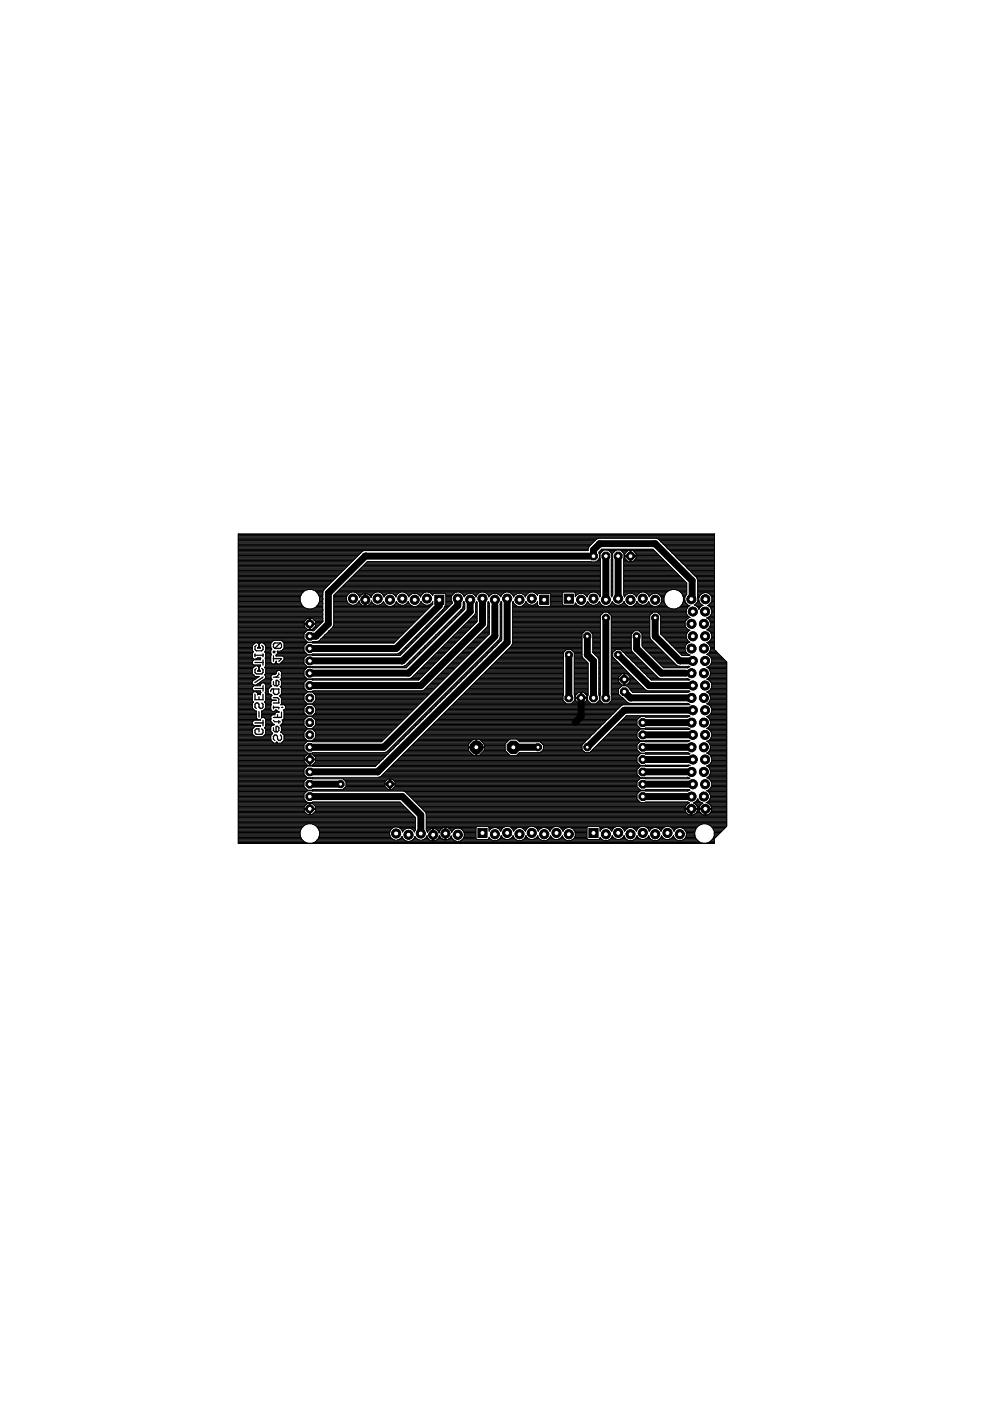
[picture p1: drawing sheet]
<svg xmlns="http://www.w3.org/2000/svg" width="210mm" height="297mm" viewBox="0 0 210 297" stroke-linecap="round" stroke-linejoin="round" font-family="sans-serif">
<g fill="none" stroke="#000" stroke-width=".28">
<path d="M54.1 138.6v.6M54.1 138.9h1.7M54.3 136.8l-.2 .3v.6l.2 .3h1.2l.3-.3v-.6l-.3-.3M55.8 138.6v.6M55.8 139.9v1.1M58 138.1h.3v.3h-.3zM58 139.1v1.1M58 139.6h1.7l-.6 .6M59.4 136.3l.3 .3v.6l-.3 .3h-1.1M59.4 136.3h-1.1l-.3 .3v.6l.3 .3M59.4 136.3l-1.1 1.2M54.1 147.2v1.2h1.7v-1.2"/>
<path d="M54.1 153.3h1.7M54.1 146h1.7M54.1 140.5h1.7M54.3 141.7l-.2 .3v.6l.2 .3h1.2l.3-.3v-.6l-.3-.3M54.9 147.8v.6M54.9 150.9v1.1M55.5 154.5l.3 .3v.6l-.3 .3h-1.2l-.2-.3v-.6l.2-.3h.6v.6M55.5 149l.3 .3v.6l-.3 .3h-.3l-.3-.3v-.6l-.3-.3h-.3l-.2 .3v.6l.2 .3M55.8 145.4v1.1M55.8 152.7v1.2M55.8 143.6l-1.7 1.1M58 147.9h.8l.3 .3v.9h-1.1"/>
<path d="M58 144.5v.6l.3 .3h.5l.3-.3v-.6l-.3-.2h-.3v1.1M58 146.1v.8l.3 .3h.5l.3-.3v-.8h-1.4l-.3 .3v.2M58 149.7v.6M58 154.3v.6l.3 .3h.5l.3-.3v-.6l-.3-.3h-.3v1.2M58 150h1.1v.3M58 152.8l.3 .2h1.1M58 143.6h1.1M58.8 151.5v.6M59.1 142.7v.3l-.6 .6M59.1 152.8v.5M59.4 155.8l.3 .3v.6l-.3 .3h-.3l-.3-.3v-.6l-.3-.3h-.2l-.3 .3v.6l.3 .3M59.7 151v1.1h-1.7"/>
<path d="M59.7 150h.3"/>
</g>
<g fill="none" stroke="#000" stroke-width=".21">
<path d="M50.5 113.2h101v24.5l2.6 2.6v34.9l-2.6 2.6v1h-101zM50.5 117.8h25.4M50.5 119.9h23.3M50.5 119.7h23.5M50.5 119.5h23.7M50.5 119.4h23.9M50.5 119.2h24M50.5 119h24.2M50.5 118.8h24.4M50.5 118.7h24.6M50.5 118.5h24.7M50.5 118.3h24.9"/>
<path d="M50.5 118.1h25.1M50.5 117.9h25.3M50.5 117.6h25.6M50.5 117.4h25.8M50.5 117.2h26M50.5 117.1h26.2M50.5 116.9h26.4M50.5 116.5h74.2M50.5 116.4h74.2M50.5 116.2h74.3M50.5 116h74.3M50.5 115.8h74.5"/>
<path d="M50.5 115.6h74.7M50.5 115.5h74.8M50.5 115.3h75M50.5 115.1h75.2M50.5 114.9h75.4M50.5 114.7h75.5M50.5 114.6h75.7M50.5 114.4h75.9M50.5 114.2h76.2M50.5 114h101M50.5 113.9h101M50.5 113.7h101"/>
<path d="M50.5 113.5h101M50.5 113.3h101M77.1 119.9h50.2M77.2 116.7l-.4 .2-8.2 8.2-.1 .4v6.3l-2 1.9-1.3-.1-.8 .8v1l.8 .7 18.6-.1M77.3 119.7h50M77.4 119.5h49.9M77.6 119.4h49.7M77.8 119.2h49.5M124.7 116.4l.2-.5 1.6-1.6 .4-.2h12.2l.5 .2 8.1 8.2 .2 .4v3.7M124.7 116.4v.3h-74.2M126.5 119h.8M126.7 118.8h.6"/>
<path d="M126.8 118.7h.5M127 117.2h.3M127 117.1h.5M127 118.5h.3M127.1 117.8h.1M127.1 118.3h.1M127.1 118.1h.1M127.1 117.9h.1M127.1 117.6h.1M127.1 117.4h.1M127.2 116.9h.5M127.3 116.7h.6"/>
<path d="M127.5 116.5h11M129 116.7h1.5M129.2 116.9h1.1M129.4 117.1h.7M129.6 117.2h.4M129.6 119.9h.3M129.6 119.7h.3M129.6 119.5h.3M129.6 119.4h.3M129.6 119.2h.3M129.6 119h.3M129.6 118.8h.3"/>
<path d="M129.6 118.7h.3M129.6 118.5h.3M129.7 117.8h.1M129.7 118.3h.1M129.7 118.1h.1M129.7 117.9h.1M129.7 117.6h.1M129.7 117.4h.1M131.6 116.7h1.6M131.8 116.9h1.2M132 117.1h.8M132.2 117.2h.5"/>
<path d="M132.2 119.9h9.7M132.2 119.7h9.5M132.2 119.5h9.3M132.2 119.4h9.2M132.2 119.2h9M132.2 119h.9M132.2 118.8h.7M132.2 118.7h.6M132.2 118.5h.4M132.3 117.8h7.5M132.3 118.3h.2M132.3 118.1h.2"/>
<path d="M132.3 117.9h1.3M132.3 117.6h.2M132.3 117.4h.2M132.5 117.4l.7-.7h.4v2.4h-.4l-.7-.7v-.4h2.4v.4l-.7 .7h-.4v-2.4h.4l.7 .7M132.5 117.4v.4M133.6 116.7h.2M133.6 119h.2M133.6 118.8h.2M133.6 118.7h.2M133.6 118.5h.2M133.6 118.3h.2M133.6 118.1h.2"/>
<path d="M133.6 117.6h.2M133.6 117.4h.2M133.6 117.2h.2M133.6 117.1h.2M133.6 116.9h.2M133.8 117.9h6.2M134.2 116.7h4.5M134.3 119h6.7M134.4 116.9h4.5M134.4 118.8h6.4M134.5 117.1h4.6M134.6 118.7h6.1"/>
<path d="M134.7 117.2h4.6M134.8 118.5h5.7M134.9 117.4v.4M134.9 118.3h5.4M134.9 118.1h5.2M134.9 117.6h4.7M134.9 117.4h4.5M139.4 114.2h12.1M139.7 114.4h11.8M139.8 114.6h11.7M140 114.7h11.5M140.2 114.9h11.3"/>
<path d="M140.4 115.1h11.1M140.5 115.3h11M140.7 115.5h10.8M140.9 115.6h10.6M141.1 115.8h10.4M141.3 116h10.2M141.4 116.2h10.1M141.6 116.4h9.9M141.8 116.5h9.7M142 116.7h9.5M142.1 116.9h9.4M142.3 117.1h9.2"/>
<path d="M142.5 117.2h9M142.7 117.4h8.8M142.9 117.6h8.6M143 117.8h8.5M143.2 117.9h8.3M143.4 118.1h8.1M143.6 118.3h7.9M143.7 118.5h7.8M143.9 118.7h7.6M144.1 118.8h7.4M144.3 119h7.2M144.4 119.2h7.1"/>
<path d="M144.6 119.4h6.9M144.8 119.5h6.7M145 119.7h6.5M145.2 119.9h6.3M50.5 129.8h18M50.5 132.1h17.6M50.5 131.1h18M50.5 136h7.2M50.5 133.9h14.4M50.5 133.7h14.6M50.5 137.8h3M50.5 137.6h3"/>
<path d="M50.5 136.2h7.1M50.5 128.6h13.8M50.5 138.9h3M50.5 139.1h3M50.5 138h3.1M50.5 139.8h4.7M50.5 129.1h18M50.5 139.6h3.2M50.5 139.4h3M50.5 139.2h3M50.5 138.7h3M50.5 138.5h3"/>
<path d="M50.5 138.3h3.1M50.5 138.2h3.2M50.5 137.5h3M50.5 137.3h3M50.5 137.1h3M50.5 136.9h3M50.5 136.8h3.1M50.5 136.6h3.3M50.5 136.4h3.5M50.5 135.9h7.4M50.5 135.7h14.2M50.5 135.5h14"/>
<path d="M50.5 135.3h13.9M50.5 135.2h13.9M50.5 135h13.9M50.5 134.8h13.9M50.5 134.6h13.9M50.5 134.5h13.9M50.5 134.3h14M50.5 134.1h14.2M50.5 133.6h16.2M50.5 133.4h14.6M50.5 133.2h14.4M50.5 133h14.2"/>
<path d="M50.5 132.9h14.1M50.5 132.7h14M50.5 132.5h14M50.5 132.3h15.1M50.5 132h14M50.5 131.8h14M50.5 131.6h14.2M50.5 131.4h14.3M50.5 131.3h14.5M50.5 130.9h18M50.5 130.7h18M50.5 130.6h18"/>
<path d="M50.5 130.4h18M50.5 130.2h18M50.5 130h18M50.5 129.7h18M50.5 129.5h18M50.5 129.3h18M50.5 128.9h14.4M50.5 128.8h14M50.5 128.4h13.6M50.5 128.2h13.5M50.5 128.1h13.4M50.5 127.9h13.3"/>
<path d="M50.5 127.7h13.2M50.5 127.5h13.1M50.5 127.4h13.1M50.5 127.2h13.1M50.5 127h13.1M50.5 126.8h13.1M50.5 126.6h13.1M50.5 126.5h13.2M50.5 126.3h13.3M50.5 126.1h13.3M50.5 125.9h13.4M50.5 125.8h13.6"/>
<path d="M50.5 125.6h13.7M50.5 125.4h13.9M50.5 125.2h14.2M50.5 125.1h14.6M50.5 124.9h18.4M50.5 124.7h18.5M50.5 124.5h18.7M50.5 124.3h18.9M50.5 124.2h19.1M50.5 124h19.2M50.5 123.8h19.4M50.5 123.6h19.6"/>
<path d="M50.5 123.4h19.8M50.5 123.3h19.9M50.5 123.1h20.1M50.5 122.9h20.3M50.5 122.7h20.5M50.5 122.6h20.7M50.5 122.4h20.8M50.5 122.2h21M50.5 122h21.2M50.5 121.9h21.4M50.5 121.7h21.6M50.5 121.5h21.7"/>
<path d="M50.5 121.3h21.9M50.5 121.1h22.1M50.5 121h22.2M50.5 120.8h22.4M50.5 120.6h22.6M50.5 120.4h22.8M50.5 120.2h23M50.5 120.1h23.1M53.5 136.9v1l.2 .3-.2 .2v1l.3 .4M53.8 139.9l-.3 .3v.5M54.3 139.8l.3-.3 .7 .1-.1 .3-4.7 .1M54.4 139.6h.9"/>
<path d="M54.7 137.3h.5M54.7 136.4h.4M54.8 137.1h.2M54.9 136.6h.1M54.9 136.6l-.3-.3h-.5l-.6 .6M54.9 136.6v.5l-.3 .3h.6l-.3-.3v-.5M54.9 136.9h.1M54.9 136.8h.1M54.9 136.6l.4-.3h.4l.6 .6M55.8 136.4h1.6M56 136.6h1.4M56.1 138.2l.2 .2v2.9l-.2 .2"/>
<path d="M56.1 138.2h1.3M56.2 136.8h1.2M56.3 138h1.1M56.3 139.6h1.1M56.3 138.3h1.1M56.3 137.8h1.2M56.3 137.6h1.3M56.3 138.9h1.1M56.3 139.1h1.1M56.3 139.8h1.1M56.3 140h1.1M56.3 136.9v1l-.2 .3"/>
<path d="M56.3 139.4h1.1M56.3 139.2h1.1M56.3 138.7h1.2M56.3 138.5h1.1M56.3 137.5h1.2M56.3 137.3h1.1M56.3 137.1h1.1M56.3 136.9h1.1M57.4 136.4l.6-.6h1.6l.6 .6M57.4 136.4v1l.3 .2-.3 .3 .1 .8M57.5 138.7l-.1 1.7 .3 .4h.5l.3-.4v-.2l.4 .6h.5l.8-.9v-.5M58.5 138.9h26.4"/>
<path d="M58.5 138.9v.2h6.5M58.7 138.7h6.4M58.8 138.5h6.1M58.8 138.3h6M58.8 138.2h5.8M59.7 135.9h5.2M59.8 137.8h4.6M59.9 136h5.2M59.9 139.1l.3 .3M60 137.6h4.4M60.1 139.2h4.7M60.1 136.2h23.6"/>
<path d="M60.2 140h4.2M60.2 137.5h4.2M60.2 136.4v1l-.6 .6M60.2 139.8h4.2M60.2 139.6h4.3M60.2 139.4h4.4M60.2 137.3h4.2M60.2 137.1h4.2M60.2 136.9h4.3M60.2 136.8h4.5M60.2 136.6h4.7M60.2 136.4h4.8"/>
<path d="M63.6 126.6a2.1 2.1 0 0 1 2.1-1.7 2.1 2.1 0 0 1 2.1 1.7M63.6 126.6v.9l.3 .7 .6 .6M64.4 139.6v1l.8 .8M64.4 138h-5.6v.6l-.3 .3M64.5 131.8v.4M64.5 128.8l.8 .3M65.2 136.2l-.8 .8v1M65.2 138.9l-.8 .7M65.2 131.1l-.7 .7M65.6 131.1v2.4h-.4l-.7-.7v-.4h2.4v.4l-.7 .7h-.4v-2.4M65.6 133.4h.2M65.6 133.2h.2"/>
<path d="M65.6 133h.2M65.6 132.9h.2M65.6 132.7h.2M65.6 132.5h.2M65.6 132h.2M65.6 131.8h.2M65.6 131.6h.2M65.6 131.4h.2M65.6 131.3h.2M65.8 132.3h2.1M66.2 131.1l.7 .7M66.3 138.7h18.8"/>
<path d="M66.3 125.1h2.4M66.3 133.4h.6M66.4 131.3h2.1M66.4 133.2h.7M66.5 128.9h2M66.5 131.4h2M66.6 133h.6M66.7 125.2h1.9M66.7 131.6h1.8M66.8 132.9h.6M66.9 131.8v.4M66.9 132.7h.7"/>
<path d="M66.9 132.5h.9M66.9 132h1.4M66.9 131.8h1.6M66.9 128.8h1.6M67 125.4h1.5M67.1 128.6h1.4M67.1 125.6h1.4M67.2 128.4h1.3M67.3 125.8h1.2M67.4 128.2h1.1M67.5 125.9h1M67.5 128.1h1"/>
<path d="M67.5 126.1h1M67.6 127.9h.9M67.6 126.3h.9M67.6 135.9h16.4M67.6 135.9l-.4 .1M67.6 127.7h.9M67.7 126.5h.8M67.7 127.5h.8M67.8 126.6a2.13 2.13 0 0 1-1.7 2.5M67.8 127.4h.7M67.8 127.2h.7M67.8 127h.7"/>
<path d="M67.8 126.8h.7M67.8 126.6h.7M67.8 135.7h16.4M68 135.5h16.3M68.2 135.3h16.3M68.3 135.2h16.4M68.5 135h16.4M68.7 134.8h16.4M68.9 134.6h16.3M69.1 134.5h16.3M69.2 134.3h16.4M69.4 134.1h16.4"/>
<path d="M69.6 133.9h16.4M69.8 133.7h16.3M70 133.6h16.3M70.1 133.4h16.4M70.3 133.2h16.4M70.5 133h16.3M70.6 132.9h16.4M70.7 132.7h16.5M70.8 129.8h19.2M70.8 132.1h16.9M70.8 131.1h18M70.8 132.5l-.2 .4-3 3"/>
<path d="M70.8 128.6h20.5M70.8 129.1h19.9M70.8 132.5h16.6M70.8 132.3h16.7M70.8 132h17.1M70.8 131.8h17.3M70.8 131.6h17.5M70.8 131.4h17.6M70.8 131.3h17.8M70.8 130.9h18.2M70.8 130.7h18.4M70.8 130.6h18.5"/>
<path d="M70.8 130.4h18.7M70.8 130.2h18.9M70.8 130h19.1M70.8 129.7h19.4M70.8 129.5h19.6M70.8 129.3h19.8M70.8 128.9h20.1M70.8 128.8h20.3M70.8 128.4h6.2M70.8 128.2h3.6M70.8 128.1h3.2M70.8 127.9h3.1"/>
<path d="M70.8 127.7h2.9M70.8 127.5h2.8M70.8 127.4h2.7M70.8 127.2h2.6M70.8 127h2.6M70.8 126.8h2.6M70.8 126.6h2.6M70.8 126.5h2.7M70.8 126.3h2.8M70.9 126.1h2.8M71 125.9h2.9M71.2 125.8h2.8"/>
<path d="M71.4 125.6h3M71.6 125.4h55.7M71.8 125.2h55.5M71.9 125.1h55.4M72.1 124.9h55.2M72.3 124.7h55M72.5 124.5h54.8M72.6 124.3h54.7M72.8 124.2h54.5M73 124h54.3M73.2 123.8h54.1M73.3 123.6h54"/>
<path d="M73.4 126.6v.6l.3 .5M73.5 123.4h53.8M73.7 127.7a1.4 1.4 0 0 0 2.3 0M73.7 123.3h53.6M73.9 123.1h53.4M74.1 125.8l.5-.3h.5l.5 .3M74.1 125.8l-.4 .3-.3 .5M74.1 122.9h53.2M74.2 122.7h53.1M74.4 122.6h52.9M74.6 122.4h52.7M74.8 122.2h52.5"/>
<path d="M75 122h52.3M75.1 121.9h52.2M75.2 125.6h4.5M75.3 128.2h1.3M75.3 121.7h52M75.5 121.5h51.8M75.6 125.8l.6 .8M75.6 128.1h.9M75.6 125.8h3.7M75.6 121.3h51.7M75.8 125.9h1.2M75.8 127.9h.5"/>
<path d="M75.8 121.1h51.5M76 126.1h.6M76 127.7l.1-.3 .1 .3M76 127.7h.2M76 121h51.3M76.1 126.3h.4M76.1 127.5h.1M76.2 126.5h.1M76.2 120.8h51.1M76.2 127.7l.2 .3M76.2 126.6h.1M76.3 126.5l-.1 .1"/>
<path d="M76.4 120.6h50.9M76.4 128l.5 .4M76.5 120.4h50.8M76.7 120.2h50.6M76.9 120.1h50.4M76.9 125.9l-.6 .6M76.9 128.4l.4 .1M77.3 125.8v1.3h.3v-1.3M77.3 128.5v-1.2h.3v1.2M77.3 125.8l.1 .1M77.3 125.8l-.4 .1M77.3 128.5h.1"/>
<path d="M77.3 128.4h.3M77.3 128.2h.3M77.3 128.1h.3M77.3 127.9h.3M77.3 127.7h.3M77.3 127.5h.3M77.3 127.4h.3M77.3 127h.3M77.3 126.8h.3M77.3 126.6h.3M77.3 126.5h.3M77.3 126.3h.3"/>
<path d="M77.3 126.1h.3M77.3 125.9h.3M77.6 125.8l.5 .2 .5 .5M77.6 125.8h.1M77.6 128.5h.1M77.9 125.9h1.2M78 128.4l-.4 .1M78 128.4h4.1M78.3 128.2h1.4M78.3 126.1h.6M78.4 126.3h.4M78.5 128l-.5 .4"/>
<path d="M78.5 128.1h.7M78.6 126.5l.1 .1M78.6 127.9h.5M78.6 126.5h.2M78.7 127.7h.2M78.7 126.6h.1M78.7 127.5h.1M80.5 125.6h4.4M80.5 128.2h1.3M80.9 128.1h.7M80.9 125.8h3.6M81 125.9h1.1"/>
<path d="M81.1 127.9h.4M81.2 126.1h.6M81.2 127.7a1.38 1.38 0 0 1-1.3 .6 1.38 1.38 0 0 1-1.1-.9l-.3 .6M81.2 127.7h.2M81.3 126.3h.3M81.3 127.5l.6 .9 .5 .2M81.3 127.5l-.1 .2M81.3 127.5h.1M81.4 126.5h.1M83.3 128.4h4M83.3 125.9h1M83.6 128.2h1.3"/>
<path d="M83.6 126.1h.5M83.8 128.1h.7M83.8 126.3h.3M83.9 127.9h.4M83.9 126.5h.1M84 127.7h.1M84 127.5h.1M84.1 127.5l-.6 .9-.5 .2M84.1 127.5v.2M84.1 127.7a1.4 1.4 0 0 0 2.4 0M84.5 138.5h.8M84.8 138.3h.6"/>
<path d="M84.9 138.2h.7M85.1 138h.7M85.3 137.8h.7M85.5 137.6h.6M85.7 137.5h.6M85.7 125.6h4.4M85.7 128.2h1.3M85.8 137.3h.7M86 137.1h.7M86.1 125.8a1.4 1.4 0 0 0-2.2 .8 1.39 1.39 0 0 0-1.2-.8 1.39 1.39 0 0 0-1.3 .8 1.41 1.41 0 0 0-1.4-1.1 1.41 1.41 0 0 0-1.3 1.1M86.1 125.8l.6 .8a1.38 1.38 0 0 1 1.2-.8 1.38 1.38 0 0 1 1.3 .8l.5-.8M86.1 128.1h.7"/>
<path d="M86.1 125.8h3.6M86.2 136.9h.7M86.3 125.9h1M86.3 127.9h.4M86.4 136.8h.6M86.5 127.7h.1M86.5 126.1h.5M86.6 127.5l.5 .9 .5 .2M86.6 127.5l-.1 .2M86.6 136.6h.6M86.6 127.5h.1M86.6 126.3h.2"/>
<path d="M86.6 126.5h.1M86.7 136.4h.7M86.9 136.2h.7M87.1 136h.7M87.1 140h.7M87.2 135.9h.7M87.3 139.8h.6M87.4 135.7h.7M87.5 139.6h.6M87.6 135.5h.7M87.6 139.4h.7M87.8 139.2h.7"/>
<path d="M87.8 135.3h.7M88 135.2h.6M88 139.1h.6M88.1 135h.7M88.2 138.9h.6M88.3 134.8h.7M88.3 138.7h.7M88.5 134.6h.7M88.5 138.5h.7M88.5 128.4h3M88.5 125.9h1.1M88.7 134.5h.6"/>
<path d="M88.7 138.3h.7M88.8 128.2h1.3M88.8 126.1h.6M88.9 134.3h.6M88.9 138.2h.6M89 128.1h.7M89 126.3h.3M89 134.1h.7M89 138h.7M89.1 126.5h.1M89.1 127.9h.4M89.2 127.7h.2"/>
<path d="M89.2 133.9h.7M89.2 137.8h.7M89.3 127.5h.1M89.3 127.5l-.6 .9-.5 .2M89.3 127.5l.1 .2M89.4 127.7a1.39 1.39 0 0 0 2.3 0M89.4 133.7h.7M89.4 137.6h.7M89.6 133.6h.6M89.6 137.5h.7M89.7 125.8l.6-.3h.5l.5 .3M89.7 133.4h.7"/>
<path d="M89.8 137.3h.6M89.9 133.2h.7M89.9 137.1h.7M90.1 136.9h.7M90.1 133h.7M90.3 132.9h.6M90.3 136.8h.7M90.4 132.7h.7M90.5 136.6h.6M90.6 132.5h.7M90.7 136.4h.6M90.8 132.3h.7"/>
<path d="M90.8 136.2h.7M90.9 125.6h5.8M91 128.2h.6M91 132.1h.7M91 136h.7M91 140h2M91.2 132h.6M91.2 135.9h.6M91.2 139.8h2M91.3 125.8l.5 .5v-.3l.2-.2h2.3l.2 .2v2.3l-.2 .3M91.3 131.8h.7M91.3 128.1h.5"/>
<path d="M91.3 125.8h5M91.4 135.7h.6M91.4 139.6h1.9M91.5 125.9h.4M91.5 135.5h.7M91.5 131.6h.7M91.5 127.9h.3M91.5 139.4h2M91.7 131.4h.7M91.7 127.7h.1M91.7 126.1h.1M91.7 127.7l.1-.1v.5l-8.3 8.3-17.3-.2"/>
<path d="M91.7 135.3h.7M91.7 139.2h2M91.9 131.3h.6M91.9 135.2h.7M91.9 139.1h2M92.1 131.1h.6M92.1 138.9h2M92.1 135h.6M92.2 130.9h.7M92.2 134.8h.7M92.3 138.7h1.9M92.4 134.6h.7"/>
<path d="M92.4 130.7h.7M92.4 138.5h2M92.6 130.6h.6M92.6 134.5h.7M92.6 138.3h2M92.8 130.4h.6M92.8 134.3h.7M92.8 138.2h2M92.9 130.2h.7M93 138h2M93 134.1h.6M93.1 130h.7"/>
<path d="M93.1 133.9h.7M93.2 137.8h1.9M93.3 129.8h.7M93.3 133.7h.7M93.3 137.6h2M93.5 129.7h.6M93.5 133.6h.6M93.5 137.5h2M93.6 129.5h.7M93.7 133.4h.6M93.7 137.3h2M93.8 133.2h.7"/>
<path d="M93.8 129.3h.7M93.9 137.1h1.9M94 129.1h.7M94 133h.7M94 136.9h2M94.1 128.9h.7M94.2 132.9h.7M94.2 136.8h2M94.2 128.8h.8M94.3 128.6l-.2 .4-9.5 9.5-.4 .2h-19l-.8-.7M94.3 128.6h.9M94.4 136.6h2"/>
<path d="M94.4 132.7h.6M94.4 128.4h1M94.4 125.9h1.7M94.5 128.2h1M94.5 128.1h1.2M94.5 127.9h1.4M94.5 127.7h1.4M94.5 127.5h1.3M94.5 127.4h1.3M94.5 127.2h1.2M94.5 127h1.2M94.5 126.8h1.2"/>
<path d="M94.5 126.6h1.2M94.5 126.5h1.3M94.5 126.3h1.3M94.5 126.1h1.4M94.6 132.5h.6M94.6 136.4h1.9M94.7 132.3h.7M94.7 136.2h2M94.9 132.1h.7M94.9 136h2M95.1 132h.7M95.1 135.9h2"/>
<path d="M95.3 135.7h2M95.3 131.8h.6M95.4 131.6h.7M95.5 135.5h1.9M95.6 131.4h.7M95.6 135.3h2M95.7 126.6v.6l.2 .5M95.8 131.3h.7M95.8 135.2h2M95.9 127.7v.2l-11.1 11.1-18.6-.1M96 131.1h.6M96 135h2"/>
<path d="M96.1 130.9h.7M96.2 134.8h1.9M96.2 140h2M96.3 130.7h.7M96.4 134.6h1.9M96.4 139.8h2M96.5 130.6h.7M96.5 134.5h2M96.6 139.6h2M96.7 134.3h2M96.7 130.4h.6M96.8 139.4h2"/>
<path d="M96.9 130.2h.6M96.9 134.1h1.9M97 139.2h1.9M97 130h.7M97 133.9h2M97.1 139.1h2M97.2 129.8h.7M97.2 133.7h2M97.3 138.9h2M97.4 129.7h.7M97.4 133.6h2M97.5 125.6h4.4"/>
<path d="M97.5 138.7h2M97.6 133.4h2M97.6 129.5h.6M97.7 138.5h2M97.7 129.3h.7M97.8 133.2h1.9M97.9 125.8l.5 .8a1.38 1.38 0 0 1 1.3-.8 1.38 1.38 0 0 1 1.2 .8l.6-.8M97.9 125.8a1.42 1.42 0 0 0-2.2 .8M97.9 138.3h1.9M97.9 125.8h3.6M97.9 129.1h.6M97.9 133h2"/>
<path d="M98 138.2h2M98 125.9h1.1M98.1 128.9h.4M98.1 132.9h2M98.1 128.8h.4M98.2 128.6l-.2 .4-12 12.1-.5 .2-19.3 .1M98.2 128.6h.3M98.2 138h2M98.2 128.4h.3M98.2 128.2h.3M98.2 128.1h.3M98.2 127.9h.3"/>
<path d="M98.2 127.7v.9M98.2 127.7h.2M98.2 126.1h.6M98.3 132.7h2M98.3 127.5l.2 .5v1.2l-12.4 12.4-20.9-.1-.8 .7v1.1l.8 .7 21.6-.1 .5-.2 13.4-13.4 .1-.4v-1.9l.2-.5M98.3 127.5l-.1 .2M98.3 127.5h.1M98.3 126.3h.3M98.4 137.8h2M98.4 126.5h.1M98.5 132.5h2M98.6 137.6h1.9"/>
<path d="M98.7 132.3h1.9M98.7 137.5h2M98.8 132.1h2M98.9 137.3h2M99 132h2M99.1 137.1h2M99.2 131.8h2M99.3 136.9h1.9M99.4 131.6h1.8M99.4 136.8h2M99.5 131.4h1.7M99.6 136.6h2"/>
<path d="M99.7 131.3h1.5M99.8 136.4h2M99.9 131.1h1.3M100 136.2h2M100.1 130.9h1.1M100.2 136h1.9M100.2 130.7h1M100.3 125.9h1M100.3 135.9h2M100.4 130.6h.8M100.5 135.7h2M100.6 126.1h.5"/>
<path d="M100.6 130.4h.6M100.7 135.5h2M100.7 130.2h.5M100.8 126.3h.2M100.8 130h.4M100.8 129.8h.4M100.8 128.6h.4M100.8 129.1h.4M100.8 129.7h.4M100.8 129.5h.4M100.8 129.3h.4M100.8 128.9h.4"/>
<path d="M100.8 128.8h.4M100.8 128.4h.4M100.8 128.2h.4M100.8 128.1h.4M100.9 135.3h1.9M100.9 126.5h.1M100.9 127.9h.3M101 127.7h.1M101 127.5h.1M101 127.5l.1 .2M101 135.2h2M101.1 127.7l.1 4.1-12.4 12.4-23.6-.1-.8 .7v1.1l.8 .7 26.5-.1"/>
<path d="M101.2 135h2M101.4 134.8h2M101.5 140h.7M101.5 125.8l.5-.3h.6l.5 .3M101.6 134.6h1.9M101.7 139.8h.6M101.7 134.5h2M101.8 139.6h.7M101.9 134.3h1.9M102 139.4h.7M102.1 134.1h1.7M102.2 139.2h.6"/>
<path d="M102.3 133.9h1.5M102.4 139.1h.6M102.5 133.7h1.3M102.6 138.9h.6M102.6 133.6h1.2M102.7 125.6h4.4M102.7 138.7h.7M102.8 133.4h1M102.9 138.5h.7M103 133.2h.8M103.1 125.8l.4 .3 .2 .5a1.39 1.39 0 0 1 1.2-.8 1.39 1.39 0 0 1 1.3 .8 1.41 1.41 0 0 1 1.3-1.1 1.41 1.41 0 0 1 1.4 1.1 1.37 1.37 0 0 1 1.3-.8 1.37 1.37 0 0 1 1.2 .8l.6-.8M103.1 138.3h.6"/>
<path d="M103.1 125.8h3.6M103.2 133h.6M103.3 138.2h.6M103.3 125.9h1M103.3 132.9h.5M103.4 132.7h.4M103.4 129.8h.4M103.4 132.1h.4M103.4 131.1h.4M103.4 128.6h.4M103.4 132.5l-.1 .4-13.4 13.4-.4 .2M103.4 138h.7"/>
<path d="M103.4 129.1h.4M103.4 132.5h.4M103.4 132.3h.4M103.4 132h.4M103.4 131.8h.4M103.4 131.6h.4M103.4 131.4h.4M103.4 131.3h.4M103.4 130.9h.4M103.4 130.7h.4M103.4 130.6h.4M103.4 130.4h.4"/>
<path d="M103.4 130.2h.4M103.4 130h.4M103.4 129.7h.4M103.4 129.5h.4M103.4 129.3h.4M103.4 128.9h.4M103.4 128.8h.4M103.4 128.4h.4M103.4 128.2h.4M103.4 128.1h.4M103.4 127.9h.3M103.5 127.7h.1"/>
<path d="M103.5 126.1h.5M103.5 127.7l-.1 4.8M103.5 127.5v.2M103.5 127.5l.3 .5M103.5 127.5h.1M103.5 126.3h.3M103.6 137.8h.7M103.6 126.5h.1M103.8 137.6h.7M103.8 128v6.4l-22.9 22.9-14.7-.1M104 137.5h.6M104.1 137.3h.7"/>
<path d="M104.3 137.1h.7M104.5 136.9h.7M104.7 136.8h.6M104.9 136.6h.6M105 136.4h.7M105.2 136.2h.7M105.4 136h.6M105.4 140h14.1M105.5 125.9h1.1M105.6 135.9l-23.6 23.5-.4 .2-16.4 .1-.8-.8M105.6 135.9h.6M105.6 139.8h13.9"/>
<path d="M105.7 139.6h13.8M105.7 135.7h.7M105.8 126.1h.6M105.9 135.5h.5M105.9 139.4h13.6M106 135.3h.4M106 126.3h.3M106 135.2h.4M106 128.1h.4M106.1 129.8h.3M106.1 132.1h.3M106.1 131.1h.3"/>
<path d="M106.1 133.9h.3M106.1 133.7h.3M106.1 128.6h.3M106.1 129.1h.3M106.1 135h.3M106.1 134.8h.3M106.1 134.6h.3M106.1 134.5h.3M106.1 134.3h.3M106.1 134.1h.3M106.1 133.6h.3M106.1 133.4h.3"/>
<path d="M106.1 133.2h.3M106.1 133h.3M106.1 132.9h.3M106.1 132.7h.3M106.1 132.5h.3M106.1 132.3h.3M106.1 132h.3M106.1 131.8h.3M106.1 131.6h.3M106.1 131.4h.3M106.1 131.3h.3M106.1 130.9h.3"/>
<path d="M106.1 130.7h.3M106.1 130.6h.3M106.1 130.4h.3M106.1 130.2h.3M106.1 130h.3M106.1 129.7h.3M106.1 129.5h.3M106.1 129.3h.3M106.1 128.9h.3M106.1 128.8h.3M106.1 128.4h.3M106.1 128.2h.3"/>
<path d="M106.1 139.2h13.4M106.1 127.9h.3M106.1 126.5h.1M106.2 127.7h.2M106.3 127.5l-.3 .5 .1 7.1-.5 .8M106.3 127.5l.1 .2M106.3 127.5h.1M106.3 139.1h13.2M106.4 127.7v8M106.4 135.7l-26.8 26.8M106.5 138.9h13M106.6 138.7h12.9"/>
<path d="M106.8 138.5h12.7M107 138.3h12.5M107.4 138h12.4M107.5 137.8h12.5M107.7 137.6h15.7M107.9 137.5h15.5M107.9 125.6h4.5M108.1 137.3h15.3M108.2 137.1h15.2M108.3 125.8h3.7M108.4 136.9h15M108.5 125.9h1"/>
<path d="M108.5 136.8h14.9M108.6 136.6h14.8M108.7 129.8h36.8M108.7 132.1h18.6M108.7 131.1h18.6M108.7 136h14.7M108.7 133.9h15.2M108.7 133.7h18.6M108.7 136.2h14.7M108.7 128.6h32.8M108.7 129.1h36.9M108.7 136.4h14.7"/>
<path d="M108.7 135.9h14.7M108.7 135.7h14.7M108.7 135.5h14.7M108.7 135.3h14.7M108.7 135.2h14.7M108.7 135h14.7M108.7 134.8h14.7M108.7 134.6h14.7M108.7 134.5h14.7M108.7 134.3h14.8M108.7 134.1h15M108.7 133.6h18.6"/>
<path d="M108.7 133.4h18.6M108.7 133.2h18.6M108.7 133h18.6M108.7 132.9h18.6M108.7 132.7h18.6M108.7 132.5h18.6M108.7 132.3h18.6M108.7 132h18.6M108.7 131.8h18.6M108.7 131.6h18.6M108.7 131.4h18.6M108.7 131.3h18.6"/>
<path d="M108.7 130.9h18.6M108.7 130.7h18.6M108.7 130.6h18.6M108.7 130.4h18.7M108.7 130.2h18.9M108.7 130h19.1M108.7 129.7h36.8M108.7 129.5h36.8M108.7 129.3h36.8M108.7 128.9h33.3M108.7 128.8h32.9M108.7 128.4h.8"/>
<path d="M108.7 128.2h.5M108.7 128.1h.4M108.7 127.9h.2M108.7 127.7h.2M108.7 126.1h.5M108.7 127.7v8.7l-.2 .4-27.8 27.8M108.8 127.5l-.1 .2M108.8 127.5l.6 .9 .5 .2M108.8 127.5h.1M108.8 126.3h.3M108.8 126.5h.1M110.8 128.4h3.3"/>
<path d="M110.8 125.9h1M111 128.2h1.3M111 126.1h.6M111.2 128.1h.8M111.2 126.3h.3M111.4 127.9h.4M111.4 126.5h.1M111.4 127.7h.2M111.5 127.5l-.6 .9-.5 .2M111.5 127.5l.1 .2M111.5 127.5h.1M111.6 127.7a1.39 1.39 0 0 0 2.3 0"/>
<path d="M112 125.8l.5-.3h.5l.5 .3M113.2 125.6h6.2M113.2 128.2h.8M113.5 125.8l.5 .5v-.3l.2-.2h2.3l.3 .2v2.3l-.3 .3M113.6 125.8h5.6M113.6 128.1h.4M113.7 125.9h.4M113.7 127.9h.3M113.9 127.7h.1M113.9 126.1h.1M113.9 127.7l.1-.1v.7l.2 .3M116.6 125.9h2.6"/>
<path d="M116.7 128.4h5.9M116.8 128.2h2.6M116.8 128.1h2.4M116.8 127.9h2.4M116.8 127.7h2.4M116.8 127.5h2.4M116.8 127.4h2.4M116.8 127.2h2.4M116.8 127h2.4M116.8 126.8h2.4M116.8 126.6h2.4M116.8 126.5h2.4"/>
<path d="M116.8 126.3h2.4M116.8 126.1h2.4M119.2 128.1l.3 .2h2.3l.2-.2M119.5 138.3l-.1 10.2M119.6 138.2h-12.4M119.6 138.2l-.1 .1M120.1 137.7l-.5 .5M121.1 137.7l.5 .5M121.2 137.8h2.2M121.4 138h2M121.6 138.2l.2 .1M121.6 138.2h1.8"/>
<path d="M121.8 138.9h1.6M121.8 139.1h1.6M121.8 139.8h2.1M121.8 140h2.2M121.8 138.3l.1 10.2M121.8 139.6h1.9M121.8 139.4h1.7M121.8 139.2h1.7M121.8 138.7h1.6M121.8 138.5h1.6M121.8 138.3h1.6M121.8 125.6h3.6"/>
<path d="M121.8 128.2h.5M122 128.1v-.3l.4 .6 .5 .2M122 128.1h.2M122 127.9h.1M122 126.5h.1M122 126.3h.2M122 126.1h.3M122 125.9h.6M122 125.8h3M123.5 134.2v.1M123.8 128.4h4M123.8 125.9h1.1"/>
<path d="M124.1 133.7l-.7 .7v4.6l.1 .5 1.2 1.1-.1 7.9M124.1 128.2h1.3M124.1 126.1h.6M124.3 128.1h.7M124.3 126.3h.3M124.4 126.5h.1M124.4 127.9h.4M124.5 127.7h.2M124.6 127.5h.1M124.6 127.5l-.6 .9-.5 .2M124.6 127.5l.1 .2M124.7 127.7a1.39 1.39 0 0 0 2.3 0"/>
<path d="M125 133.7l.2 .2M125.1 125.8l-.6 .8a1.39 1.39 0 0 0-1.2-.8 1.39 1.39 0 0 0-1.3 .7v-.7l-.2-.3h-2.3l-.3 .3v2.3M125.1 125.8l.5-.3h.5l.5 .3M125.2 133.9h2.1M125.2 133.9l.3 .3M125.4 134.1h1.9M125.5 134.2l.2 .2v3.9M125.5 134.2v.1M125.5 134.3h1.8M125.7 136h1.6M125.7 138.3l1.1 1.2 .2 .4 .1 8.6M125.7 137.8h1.6"/>
<path d="M125.7 137.6h1.6M125.7 136.2h1.6M125.7 138h1.6M125.7 138.3h1.6M125.7 138.2h1.6M125.7 137.5h1.6M125.7 137.3h1.6M125.7 137.1h1.6M125.7 136.9h1.6M125.7 136.8h1.6M125.7 136.6h1.6M125.7 136.4h1.6"/>
<path d="M125.7 135.9h1.6M125.7 135.7h1.6M125.7 135.5h1.6M125.7 135.3h1.6M125.7 135.2h1.6M125.7 135h1.6M125.7 134.8h1.6M125.7 134.6h1.6M125.7 134.5h1.6M125.9 138.5h1.4M126 138.7h1.3M126.2 138.9h1.1"/>
<path d="M126.2 125.6h1.1M126.3 128.2h1.3M126.4 139.1h.9M126.6 139.2h.7M126.6 125.8l.4 .3 .2 .5v-9.2l.7-.8h1.1l.7 .8-.1 9M126.6 128.1h.8M126.6 125.8h.7M126.8 139.4h.5M126.8 125.9h.5M126.8 127.9h.5M126.9 139.6h.4M126.9 139.8h.4"/>
<path d="M127 140h.3M127 127.7h.2M127 126.1h.3M127.1 127.5l-.1 .2M127.1 127.5l.6 .9 .5 .2M127.1 127.5h.1M127.1 126.3h.2M127.1 126.5h.2M127.5 130.3h.1M127.5 130.3l-.2 .2-.1 18M127.8 130h.1M127.8 130l-.3 .3"/>
<path d="M128 129.8l-.2 .2M128.9 129.8l.7 .7 .1 18M129.1 128.4h4M129.1 130h.1M129.1 130h9.1M129.3 130.2h8.8M129.3 128.2h1.3M129.4 130.3h.1M129.5 130.4h8.4M129.5 128.1h.8M129.6 132.1h8.2M129.6 131.1h8.2"/>
<path d="M129.6 136h4.2M129.6 133.9h4.8M129.6 133.7h8.2M129.6 137.8h.8M129.6 137.6h4.2M129.6 126.4h.1M129.6 136.2h4.2M129.6 138.9h.3M129.6 139.1h.3M129.6 138h.7M129.6 139.8h.8M129.6 140h1"/>
<path d="M129.6 139.6h.6M129.6 139.4h.4M129.6 139.2h.3M129.6 138.7h.3M129.6 138.5h.3M129.6 138.3h.3M129.6 137.5h4.2M129.6 137.3h4.2M129.6 137.1h4.2M129.6 136.9h4.2M129.6 136.8h4.2M129.6 136.6h4.2"/>
<path d="M129.6 136.4h4.2M129.6 135.9h4.2M129.6 135.7h4.2M129.6 135.5h4.2M129.6 135.3h4.2M129.6 135.2h4.2M129.6 135h4.2M129.6 134.8h4.2M129.6 134.6h4.2M129.6 134.5h4.2M129.6 134.3h4.4M129.6 134.1h4.6"/>
<path d="M129.6 133.6h8.2M129.6 133.4h8.2M129.6 133.2h8.2M129.6 133h8.2M129.6 132.9h8.2M129.6 132.7h8.2M129.6 132.5h8.2M129.6 132.3h8.2M129.6 132h8.2M129.6 131.8h8.2M129.6 131.6h8.2M129.6 131.4h8.2"/>
<path d="M129.6 131.3h8.2M129.6 130.9h8.2M129.6 130.7h8.2M129.6 130.6h8.2M129.6 126.3h.2M129.6 126.1h.3M129.6 125.9h.3M129.6 125.8h.3M129.6 125.6h.3M129.6 125.4h.3M129.6 125.2h.3M129.6 125.1h.3"/>
<path d="M129.6 124.9h.3M129.6 124.7h.3M129.6 124.5h.3M129.6 124.3h.3M129.6 124.2h.3M129.6 124h.3M129.6 123.8h.3M129.6 123.6h.3M129.6 123.4h.3M129.6 123.3h.3M129.6 123.1h.3M129.6 122.9h.3"/>
<path d="M129.6 122.7h.3M129.6 122.6h.3M129.6 122.4h.3M129.6 122.2h.3M129.6 122h.3M129.6 121.9h.3M129.6 121.7h.3M129.6 121.5h.3M129.6 121.3h.3M129.6 121.1h.3M129.6 121h.3M129.6 120.8h.3"/>
<path d="M129.6 120.6h.3M129.6 120.4h.3M129.6 120.2h.3M129.6 120.1h.3M129.7 127.9h.4M129.7 126.5h.1M129.7 127.7h.2M129.8 127.5l-.6 .9-.5 .2M129.8 127.5l.1 .2M129.8 127.5h.1M129.9 127.7a1.39 1.39 0 0 0 2.3 0M129.9 126.1l-.1-8.7 .8-.8h1l.7 .8-.1 8.7"/>
<path d="M129.9 138.3v1l7 7M129.9 126.1l-.2 .5-.1-.2M130.1 138.2h-.5M130.1 139.5h.1M130.1 138.2l-.2 .1M130.6 137.7l-.5 .5M131.5 128.2h1.3M131.6 137.7l6.5 6.5 8.2-.1-.5-.3M131.7 137.8h2.2M131.9 138h2M131.9 128.1h.7M132.1 138.2h1.9"/>
<path d="M132.1 127.9h.4M132.2 138.3h2M132.2 127.7h.2M132.2 126.1h.6M132.2 125.9h.9M132.2 125.8h3.3M132.2 125.6h3.7M132.2 125.4h9.4M132.2 125.2h9.6M132.2 125.1h10.1M132.2 124.9h13.4M132.2 124.7h13.4"/>
<path d="M132.2 124.5h13.4M132.2 124.3h13.4M132.2 124.2h13.4M132.2 124h13.4M132.2 123.8h13.4M132.2 123.6h13.4M132.2 123.4h13.3M132.2 123.3h13.1M132.2 123.1h12.9M132.2 122.9h12.7M132.2 122.7h12.5M132.2 122.6h12.4"/>
<path d="M132.2 122.4h12.2M132.2 122.2h12M132.2 122h11.8M132.2 121.9h11.6M132.2 121.7h11.5M132.2 121.5h11.3M132.2 121.3h11.1M132.2 121.1h11M132.2 121h10.8M132.2 120.8h10.6M132.2 120.6h10.4M132.2 120.4h10.2"/>
<path d="M132.2 120.2h10.1M132.2 120.1h9.9M132.3 127.5l.6 .9 .5 .2M132.3 127.5l-.1 .2M132.3 127.5h.1M132.3 126.3h.3M132.4 126.5h.1M132.4 138.5h2M132.6 138.7h2M132.8 138.9h1.9M132.9 139.1h2M133.1 139.2h2"/>
<path d="M133.3 139.4h2M133.5 139.6h1.9M133.6 139.8h2M133.8 140h2M134 134.2l-.2 .2v3.3l.2 .5 5.6 5.5 .4 .2 5.8-.1M134 134.2v.1M134.3 128.4h4M134.3 125.9h1M134.3 133.9l-.3 .3M134.5 133.7l-.2 .2M134.6 128.2h1.3M134.6 126.1h.5"/>
<path d="M134.7 128.1h.8M134.7 126.3h.4M134.9 127.9h.4M134.9 126.5h.1M135 127.7h.1M135 127.5l-.5 .9-.5 .2M135 127.5l.1 .2M135 127.5h.1M135.5 133.7l.1 .2M135.5 125.8l-.6 .8a1.38 1.38 0 0 0-1.2-.8 1.38 1.38 0 0 0-1.3 .8l-.2-.5M135.5 125.8l.5-.3h.6l.5 .3M135.6 133.9l.4 .3"/>
<path d="M135.6 133.9h2.2M135.8 134.1h2M136 134.2l.1 .2v2.6l4.6 4.6h5.1l.5-.2M136 134.2v.1M136 134.3h1.8M136.1 136h2.4M136.1 136.2h2.5M136.1 136.9h3.2M136.1 136.8h3M136.1 136.6h2.9M136.1 136.4h2.7M136.1 135.9h2.2"/>
<path d="M136.1 135.7h2M136.1 135.5h1.8M136.1 135.3h1.8M136.1 135.2h1.7M136.1 135h1.7M136.1 134.8h1.7M136.1 134.6h1.7M136.1 134.5h1.7M136.2 137.1h3.3M136.4 137.3h3.3M136.6 137.5h3.3M136.7 125.6h4.7"/>
<path d="M136.7 128.2h1.3M136.8 137.6h3.2M136.9 137.8h3.3M137.1 125.8l.6 .8a1.41 1.41 0 0 1 2.4-.3 1.41 1.41 0 0 1-.9 2.3M137.1 125.8h4.1M137.1 138h3.3M137.1 128.1h.7M137.3 125.9h1M137.3 138.2h3.3M137.3 127.9h.4M137.5 138.3h3.3M137.5 127.7h.1"/>
<path d="M137.5 126.1h.5M137.5 127.5a1.36 1.36 0 0 1-2.4 .2M137.5 127.5l.6 .9 .5 .2M137.5 127.5h.1M137.5 126.3h.3M137.6 126.5h.1M137.6 138.5h3.3M137.8 138.7h3.3M137.9 130.3h.1M137.9 130.3l-.1 .2v4.6l.1 .5 5.6 5.5 .4 .2 2.4 .1M138 138.9h3.3M138.2 139.1h3.3"/>
<path d="M138.3 130h.1M138.3 130l-.4 .3M138.3 139.2h3.3M138.4 129.8l-.1 .2M138.5 139.4h3.3M138.7 139.6h3.3M138.9 139.8h3.3M139.1 140h3.2M139.4 129.8l.2 .2M139.5 128.4h1.8M139.5 125.9h1.6M139.6 130l.5 .5v3.9l4.5 4.6 1.7-.1a1.41 1.41 0 0 1-1.1-1.4 1.41 1.41 0 0 1 1.1-1.4l-.6-.4"/>
<path d="M139.6 130h5.9M139.8 130.2h5.8M139.8 128.2h1.3M139.8 126.1h1.2M139.9 130.4h5.8M140 126.3h.9M140 128.1h1M140.1 132.1h5.1M140.1 131.1h5.8M140.1 133.9h5.8M140.1 133.7h6M140.1 134.3h5.5"/>
<path d="M140.1 134.1h5.6M140.1 133.6h6M140.1 133.4h5.7M140.1 133.2h5.5M140.1 133h5.3M140.1 132.9h5.3M140.1 132.7h5.2M140.1 132.5h5.1M140.1 132.3h5.1M140.1 132h5.1M140.1 131.8h5.2M140.1 131.6h5.3"/>
<path d="M140.1 131.4h5.4M140.1 131.3h5.6M140.1 130.9h6.2M140.1 130.7h5.9M140.1 130.6h5.7M140.1 134.5h5.5M140.1 127.9h.8M140.1 126.5h.7M140.2 127.7h.7M140.2 126.6h.6M140.3 134.6h5.2M140.3 127.5h.5"/>
<path d="M140.3 126.8h.5M140.3 127.4h.5M140.3 127.2h.5M140.3 127h.5M140.5 134.8h5M140.6 135h4.9M140.8 126.6a2.1 2.1 0 0 1 2-1.7 2.1 2.1 0 0 1 2.1 1.7M140.8 126.6a2.09 2.09 0 0 0 1.6 2.5M140.8 135.2h4.7M141 135.3h4.6M141.2 135.5h4.4M141.4 135.7h4.3"/>
<path d="M141.5 135.9h4.4M141.7 136h4.4M141.9 136.2h4.2M142 136.4h3.8M142.2 136.6h3.4M142.4 136.8h3M142.6 136.9h2.8M142.8 137.1h2.5M142.9 137.3h2.3M143.1 137.5h2.1M143.3 137.6h1.9M143.4 125.1h2.2"/>
<path d="M143.5 137.8h1.8M143.6 128.9h2.1M143.7 138h1.6M143.8 138.2h1.6M143.8 125.2h1.8M144 128.8l-.7 .3M144 138.3h1.5M144 128.8h1.8M144.1 125.4h1.5M144.2 138.5h1.5M144.2 128.6h1.8M144.3 125.6h1.3"/>
<path d="M144.4 138.7h1.5M144.4 128.4h1.9M144.5 125.8h1.1M144.5 138.9h1.7M144.6 128.2h1.2M144.6 125.9h1M144.7 128.1h.9M144.7 126.1h.8M144.7 127.9h.8M144.8 126.3h.6M144.8 127.7h.6M144.8 126.5h.5"/>
<path d="M144.9 127.5h.4M144.9 126.6v.9l-.3 .7-.6 .6M144.9 127.4h.3M144.9 127.2h.3M144.9 127h.3M144.9 126.8h.3M144.9 126.6h.3M145.2 132v.5l.3 .6M145.3 120.1h6.2M145.4 126.3a1.41 1.41 0 0 0 .9 2.1M145.5 133.1l.8 .5-.6 .5M145.5 134.6v.6"/>
<path d="M145.5 135.2l.2 .5M145.5 120.2h6M145.6 123.6l-7.2-7.2h-10.8l-.6 .7 .1 1.3-.8 .7-48.4-.1-7.1 7.2v6.3M145.6 123.6v2.4l-.2 .3M145.7 120.4h5.8M145.7 134.1l-.2 .5M145.9 120.6h5.6M146 120.8h5.5M146.2 121h5.3M146.3 128.4a1.38 1.38 0 0 0-.8 1.3 1.38 1.38 0 0 0 .8 1.2l-.8 .6-.3 .5M146.4 121.1h5.1M146.6 121.3h4.9"/>
<path d="M146.7 121.5h4.8M146.9 121.7h4.6M147.1 121.9h4.4M147.3 122h4.2M147.3 128.2h1.5M147.5 122.2h4M147.5 128.4h1.4M147.5 128.1h1.1M147.6 122.4h3.9M147.7 127.9h.7M147.8 122.6h3.7M147.8 128.6h.8"/>
<path d="M147.8 127.7h.5M147.8 122.7h3.7M147.9 127.5h.4M147.9 126.6h.3M147.9 126.5h.4M147.9 126.3h.5M147.9 126.1h.6M147.9 125.9h.8M147.9 125.8h1.2M147.9 125.6h3.6M147.9 125.4h3.6M147.9 125.2h3.6"/>
<path d="M147.9 125.1h3.6M147.9 124.9h3.6M147.9 124.7h3.6M147.9 124.5h3.6M147.9 124.3h3.6M147.9 124.2h3.6M147.9 124h3.6M147.9 123.8h3.6M147.9 123.6h3.6M147.9 123.4h3.6M147.9 123.3h3.6M147.9 123.1h3.6"/>
<path d="M147.9 122.9h3.6M148 128.8h.4M148 127.4h.2M148 127.2h.2M148 127h.2M148 126.8h.2M148.1 128.9h.2M148.2 129.1h.1M148.4 126.3a1.38 1.38 0 0 0 .7 2l-.4 .2-.5 .7-.5-.7-.5-.2a1.36 1.36 0 0 0 .7-1.7M148.4 126.3a1.43 1.43 0 0 1 2.3 0M149.9 136.2h1.6M149.9 133.6h1.6"/>
<path d="M150 131.1h1.5M150 138.7h2.4M150.1 125.8h1.4M150.1 136.4h1.4M150.1 133.4h1.4M150.1 128.4h1.4M150.1 130.9h1.4M150.2 138.9h2.4M150.2 138.5h2.1M150.2 131.3h1.3M150.3 133.2h1.2M150.3 136.6h1.2"/>
<path d="M150.3 136h1.2M150.3 133.7h1.2M150.3 128.2h1.2M150.3 138.3h1.8M150.4 131.4h1.1M150.4 128.6h1.1M150.4 133.1l-.6 .4 .5 .2 .4 .4 .2 .5M150.4 139.1h2.4M150.4 130.7h1.1M150.4 125.9h1.1M150.4 136.8h1.1M150.4 133h1.1"/>
<path d="M150.5 138.2h1.4M150.5 131.6h1M150.5 133.9h1M150.5 135.9h1M150.5 132.9h1M150.5 128.1h1M150.5 136.9h1M150.5 138h1.2M150.5 131.8h1M150.6 139.2h2.4M150.6 137.1h.9M150.6 132.7h.9"/>
<path d="M150.6 130.6h.9M150.6 128.8h.9M150.6 126.1h.9M150.6 132.1h.9M150.6 137.8h1M150.6 137.6h.9M150.6 132v.5l-.2 .6M150.6 137.5h.9M150.6 137.3h.9M150.6 132.5h.9M150.6 132.3h.9M150.6 132h.9"/>
<path d="M150.7 135.7h.8M150.7 134.1h.8M150.7 127.9h.8M150.7 139.4h2.5M150.7 130.4h.8M150.7 128.9h.8M150.7 126.3a1.38 1.38 0 0 1-.7 2.1 1.39 1.39 0 0 1 .9 1.3 1.39 1.39 0 0 1-1.1 1.3l.6 .5 .2 .5M150.7 135.5h.8M150.7 134.3h.8M150.7 126.3h.8M150.8 129.1h.7M150.8 139.6h2.5"/>
<path d="M150.8 130.2h.7M150.8 127.7h.7M150.8 135.3h.7M150.8 134.5h.7M150.8 126.5h.7M150.9 139.8h2.6M150.9 130h.6M150.9 129.3h.6M150.9 127.5h.6M150.9 129.8h.6M150.9 134.6v.6M150.9 135.2l-.2 .5-.9 .5a1.38 1.38 0 0 1 .9 1.3 1.38 1.38 0 0 1-.9 1.3 1.39 1.39 0 0 1 1.1 1.3 1.39 1.39 0 0 1-1.1 1.4l.6 .4 .2 .6"/>
<path d="M150.9 140h2.8M150.9 135.2h.6M150.9 135h.6M150.9 134.8h.6M150.9 134.6h.6M150.9 129.7h.6M150.9 129.5h.6M150.9 126.6h.6M150.9 127.4h.6M150.9 127.2h.6M150.9 127h.6M150.9 126.8h.6"/>
<path d="M50.5 144.2h3.3M50.5 146.5h4.7l.1 .4M50.5 147.9h3M50.5 152h3.9M50.5 154.7h3M50.5 157.2h7.2M50.5 159.8h31.8M50.5 141.5h3.2M50.5 141.4h3.4M50.5 148.5h3M50.5 151h3.9M50.5 153.6h3.1"/>
<path d="M50.5 157.5h14.3M50.5 141h4.7v.2M50.5 153.8h4.7l-.1 .2M50.5 147.2h3M50.5 146.7h4.7M50.5 150.8h3.9v1.5l.3 .3M50.5 152.5h4.7M50.5 154h4.7M50.5 149.2h3M50.5 160h14.5M50.5 159.6h14.7M50.5 159.5h14.5"/>
<path d="M50.5 159.3h14.3M50.5 159.1h14.1M50.5 158.9h13.9M50.5 158.8h13.9M50.5 158.6h13.9M50.5 158.4h13.9M50.5 158.2h13.9M50.5 158.1h13.9M50.5 157.9h14M50.5 157.7h14.1M50.5 157.3h7.3M50.5 157h7"/>
<path d="M50.5 156.8h6.9M50.5 156.6h6.9M50.5 156.5h6.9M50.5 156.3h6.9M50.5 156.1h3.5M50.5 155.9h3.3M50.5 155.7h3.1M50.5 155.6h3M50.5 155.4h3M50.5 155.2h3M50.5 155h3M50.5 154.9h3"/>
<path d="M50.5 154.5h3.1M50.5 154.3h3.3M50.5 154.2h3.4M50.5 153.4h3M50.5 153.3h3M50.5 153.1h3M50.5 152.9h3.1M50.5 152.7h3.3M50.5 152.4h4M50.5 152.2h3.9M50.5 151.8h3.9M50.5 151.7h3.9"/>
<path d="M50.5 151.5h3.9M50.5 151.3h3.9M50.5 151.1h3.9M50.5 150.6h3.5M50.5 150.4h3.3M50.5 150.2h3.1M50.5 150.1h3M50.5 149.9h3M50.5 149.7h3M50.5 149.5h3M50.5 149.4h3M50.5 149h3.1"/>
<path d="M50.5 148.8h3.2M50.5 148.7h3.1M50.5 148.3h3M50.5 148.1h3M50.5 147.8h3M50.5 147.6h3M50.5 147.4h3M50.5 147h3M50.5 146.9h3.1M50.5 146.3h3.2M50.5 146.2h3M50.5 146h3"/>
<path d="M50.5 145.8h3M50.5 145.6h3.1M50.5 145.5h3.3M50.5 145.3h3.6M50.5 145.1h3.2M50.5 144.9h3M50.5 144.7h3M50.5 144.6h3M50.5 144.4h3.1M50.5 144h3.6M50.5 143.8h3.8M50.5 143.7h4.1"/>
<path d="M50.5 143.5h4.4M50.5 143.3h3.5M50.5 143.2h3.3M50.5 143h3.2M50.5 142.8h3M50.5 142.6h3M50.5 142.4h3M50.5 142.3h3M50.5 142.1h3M50.5 141.9h3M50.5 141.7h3.1M50.5 141.2h3.6"/>
<path d="M50.5 140.8h3.1M50.5 140.7h3M50.5 140.5h3M50.5 140.3h3M50.5 140.1h3.1M53.5 142.8l.6 .6h.9l-1.4 1M53.5 153.1v.4l.3 .3M53.5 140.7l.3 .3M53.6 144.4l-.1 .4 .2 .4 .5 .1M53.8 148.8l-.3 .3v1l.6 .6M53.8 146.5l-.3-.3v-.5l.3-.3h1.4v-.2l.3-.4h.5l.3 .4-.1 1.7M53.8 146.7l-.3 .3v1.6l.3 .2"/>
<path d="M54.1 154l-.6 .6v1l.6 .6h1.6l.6-.6v-1l-.2-.3M54.2 145.3h1M54.3 146.7l.3 .3v.3l.1-.1M54.4 145.1h.9M54.5 146.9h.8M54.6 147.2h.6M54.6 147h.6M54.6 142.3h.6M54.6 141.2h.6M54.7 144.9h.8M54.8 141.4h.3M54.8 142.1h.3"/>
<path d="M54.9 141.5h.1M54.9 141.5v.4l-.3 .4h.6l-.3-.4v-.4M54.9 141.5l-.3-.3h-.5l-.6 .6v1M54.9 141.9h.1M54.9 141.7h.1M55 144.7h2.4M55.1 152.6l.1-.1v.2h-1.4l-.3 .4M55.2 141.2l-.3 .3M55.2 144.6h2.2M55.3 146.9l-.1 .4-.1-.1M55.5 152h1.9M55.5 151h3.7"/>
<path d="M55.5 152.2h.1M55.5 151.8h2M55.5 151.7h2.1M55.5 151.5h2.8M55.5 151.3h2.8M55.5 151.1h3M55.5 144.4h1.9M55.8 144.2h1.7M55.8 156.1h1.6M55.9 150.6h1.6M56 150.4l-.3 .3M56 155.9h1.4"/>
<path d="M56 150.4h1.4M56 152.2h1.4M56 144h1.7M56.1 141.5l.2 .3v1M56.1 148.8l.2 .3v1l-.3 .3M56.1 154.3h1.3M56.1 141.5h9M56.1 148.8h1.3M56.1 144.9h1.3M56.2 143.2h1.4M56.2 143h2.2M56.2 155.7h1.4"/>
<path d="M56.2 141.4h30.1M56.2 146.9l.1 1.7-.2 .2M56.2 152.4h1.3M56.2 150.2h1.2M56.2 149h1.2M56.2 146.9h.7M56.2 154.5h1.2M56.3 154.2h1.1M56.3 148.7h1.3M56.3 145.1h1.1M56.3 143.8h1.2M56.3 143.3h1.1"/>
<path d="M56.3 141.7h8.6M56.3 143.7h1.1M56.3 146.5h.6M56.3 147.9h1.1M56.3 154.7h1.1M56.3 153.6h1.9l-.8 .5v1l.3 .3M56.3 148.5h2.3h-.9l-.3 .3M56.3 141h8.5M56.3 142.8l-.2 .2 .3 .4-.1 .5-2.1 1.4M56.3 147.2h1.2M56.3 146.7h.6M56.3 152.5h1.1"/>
<path d="M56.3 153.8h1.4M56.3 154h1.2M56.3 149.2h1.1M56.3 155.6h1.4M56.3 155.4h1.4M56.3 155.2h1.2M56.3 155h1.1M56.3 154.9h1.1M56.3 153.4h1.6M56.3 153.3h1.4M56.3 153.1h1.2M56.3 152.9h1.1"/>
<path d="M56.3 152.7h1.1M56.3 150.1h1.1M56.3 149.9h1.1M56.3 149.7h1.1M56.3 149.5h1.1M56.3 149.4h1.2M56.3 148.3h1.3M56.3 148.1h1.1M56.3 147.8h1.1M56.3 147.6h1.2M56.3 147.4h1.4M56.3 147h.7"/>
<path d="M56.3 146.3h.6M56.3 146.2h.6M56.3 146h.7M56.3 145.8h.9M56.3 145.6h1.1M56.3 145.5h1.2M56.3 145.3h1.1M56.3 142.8h2.2M56.3 142.6h2.3M56.3 142.4h2.3M56.3 142.3h2.5M56.3 142.1h8.3"/>
<path d="M56.3 141.9h8.4M56.3 141.2h8.7M56.3 140.8h8.3M56.3 140.7h1.3M56.3 140.5h1.2M56.3 140.3h1.1M56.3 140.1h1.1M56.3 143.5h1.1M56.9 146.1l.5-.6h.2l-.2-.2v-1l.3-.2-.3-.3v-.5l.3-.3h.6l.6-.8h.5l.3 .3v1.3l-.3 .3 .3 .2v1l-.3 .3 .3 .3v1.3l-.4 .4 .4 .4v1.3l-.2 .1h.7l.3 .4v.4M56.9 146.9l.8 .5M56.9 146.1v.8M57.4 148.8l.1 .6"/>
<path d="M57.4 152.5v.5l.6 .6M57.4 155.9v1l.6 .6M57.4 148.1l.3 .4M57.5 149.4l-.1 1.1 .3 .3h.5l.4-.3 .3 .3h.3v.3l-.1-.1M57.7 147.4l-.3 .3v.4M57.7 150.8l-2.2-.1v1.5l.5-.1 .3 .4v1.6l-.2 .2M57.7 155.4h.1M57.7 155.4l-.3 .5M58.3 150.8h.5M58.3 151.3v.3h-.6l-.3 .3v.6M58.3 140.7h.5M58.4 150.6h.3"/>
<path d="M58.5 140.5h.1M58.5 140.3h.1M58.6 151l-.3 .3M58.7 157.3h.1M58.7 157.3l-.2 .2M58.7 157.3l.2 .2M59.3 147.6h5.1M59.4 153.8l.3 .3v1l-.2 .2 .4 .3M59.4 153.8h5.1M59.4 147.4h5.1M59.4 144h29.5M59.5 147.8h4.9"/>
<path d="M59.5 145.6h4.9M59.5 142.3h4.9M59.5 140.7h5M59.6 155.2h4.9M59.6 145.5h4.8M59.6 144.2h5.5M59.6 154h5.1M59.6 153.6h4.8M59.6 147.2h5.1M59.6 149.4h5.6M59.6 143.8h5.4M59.6 145.8h4.8"/>
<path d="M59.6 142.4h4.8M59.6 140.5h4.8M59.6 147.9h4.8M59.6 143.3h4.9M59.7 146.5h5.4M59.7 154.7h5.3M59.7 148.5h4.7M59.7 146.7h31.8M59.7 149.2h5.4M59.7 155h5M59.7 154.9h5.2M59.7 154.5h24"/>
<path d="M59.7 154.3h5.3M59.7 154.2h5.2M59.7 149h5.3M59.7 148.8h5.1M59.7 148.7h4.9M59.7 148.3h4.7M59.7 148.1h4.7M59.7 147h5.1M59.7 146.9h5.3M59.7 146.3h5.2M59.7 146.2h5M59.7 146h4.9"/>
<path d="M59.7 145.3h4.7M59.7 145.1h4.7M59.7 144.9h4.7M59.7 144.7h4.8M59.7 144.6h5M59.7 144.4h5.2M59.7 143.7h5.2M59.7 143.5h5M59.7 143.2h4.7M59.7 143h4.7M59.7 142.8h4.7M59.7 142.6h4.7"/>
<path d="M59.7 155.4h4.7M59.8 153.4h4.6M59.8 140.3h4.6M59.8 157.3h5.2M59.9 152.7h4.5M59.9 140.2h.1M59.9 155.6l.3 .3M59.9 155.6h4.5M60 153.3l-.6 .5M60 153.3h4.4M60 153.1h4.4M60 152.9h4.4"/>
<path d="M60 140.1h4.4M60 157.2h21M60 152.5h4.6M60.1 155.7h4.3M60.1 150.6h4.3M60.2 157h4.9M60.2 152.4h4.5M60.2 152h4.9M60.2 150.7v1.6l-.4 .4 .2 .1v.5M60.2 155.9v1l-.6 .6M60.2 151h4.2M60.2 150.8h4.2"/>
<path d="M60.2 156.8h4.7M60.2 156.6h4.5M60.2 156.5h4.4M60.2 156.3h4.2M60.2 156.1h4.2M60.2 155.9h4.2M60.2 152.2h4.7M60.2 151.8h26.1M60.2 151.7h4.8M60.2 151.5h4.6M60.2 151.3h4.4M60.2 151.1h4.3"/>
<path d="M60.3 149.5h4.7M60.3 150.4h4.1M60.5 149.7h4.3M60.5 150.2h3.9M60.5 150.2l-.5 .3 .2 .2M60.5 150.1h3.9M60.5 149.9h4.1M64.4 148.5l.8 .7h1l.7-.7M64.4 148.5v-1.1l.8-.7h1l.7 .7v1.1M64.4 150.1v1l.8 .7h1l.7-.7v-1M64.4 157.9v1M64.4 150.1l.8-.8h1l.7 .8"/>
<path d="M65.2 157.2l-.8 .7M65.6 160h.2M66.2 149.2h22.8M66.2 159.6h16.2M66.2 149.4h22.6M66.3 152h19.9M66.3 141.5h19.9M66.3 157h14.9M66.3 154.7h17.2M66.3 154.3h17.6M66.3 160h15.8M66.4 151.7h20.1"/>
<path d="M66.4 146.9h24.9M66.4 149.5h22.2M66.4 149h22.8M66.4 156.8h15M66.4 152.2h19.6M66.5 154.9h16.8M66.5 154.2h17.5M66.5 147h24.6M66.5 151.5h20.2M66.6 149.7h21.9M66.6 148.8h22.7M66.6 156.6h15"/>
<path d="M66.6 152.4h19.2M66.7 154h17.5M66.7 155h16.4M66.7 147.2h24.3M66.7 151.3h20.2M66.8 149.9h21.5M66.8 148.7h22.7M66.8 152.5h18.8M66.8 156.5h14.9M66.8 153.8h17.6M66.8 155.2h16.2M66.9 147.4h23.9"/>
<path d="M66.9 151.1h20.1M66.9 147.9h23.3M66.9 148.5h22.8M66.9 151h20.3M66.9 153.6h17.7M66.9 150.8h20.5M66.9 156.3h15M66.9 156.1h15.2M66.9 155.9h15.4M66.9 155.7h15.5M66.9 155.6h15.7M66.9 155.4h15.9"/>
<path d="M66.9 153.4h17.8M66.9 153.3h18M66.9 153.1h18.2M66.9 152.9h18.4M66.9 152.7h18.5M66.9 150.6h20.7M66.9 150.4h20.9M66.9 150.2h21M66.9 150.1h21.2M66.9 148.3h23M66.9 148.1h23.2M66.9 147.8h23.5"/>
<path d="M66.9 147.6h23.7M81.9 159.5h.7M82.1 159.3h.7M82.3 159.1h.7M82.5 158.9h.7M82.7 158.8h.6M82.8 158.6h.7M83 158.4h.7M83.2 158.2h.7M83.4 158.1h.7M83.6 157.9h.6M83.7 157.7h.7"/>
<path d="M83.9 157.5h.7M84.1 157.3h.7M84.3 157.2h.6M84.5 157h.6M84.6 156.8h.7M84.8 156.6h.7M85 156.5h.6M85.2 156.3h.6M85.3 156.1h.7M85.3 160h14.9M85.5 155.9h.7M85.5 159.8h14.5"/>
<path d="M85.7 155.7h.7M85.7 159.6h14.1M85.7 141.2h.8M85.9 159.5h13.8M85.9 155.6h.6M86 141h.7M86 155.4h.7M86.1 159.3h13.4M86.2 155.2h.7M86.2 140.8h.7M86.2 159.1h13.1M86.4 140.7h.7"/>
<path d="M86.4 155h.7M86.4 158.9h12.9M86.6 154.9h.6M86.6 140.5h.6M86.6 158.8h12.7M86.7 140.3h.7M86.8 154.7h.6M86.8 158.6h12.5M86.9 143.8h2.2M86.9 140.1h.7M86.9 154.5h.7M87 158.4h13.9"/>
<path d="M87.1 154.3h.7M87.1 158.2h12.2M87.3 154.2h.6M87.3 143.7h2M87.3 158.1h12M87.5 154h.6M87.5 143.5h2M87.5 157.9h11.8M87.6 153.8h.7M87.7 157.7h11.7M87.7 143.3h1.9M87.8 153.6h.7"/>
<path d="M87.8 143.2h2M87.8 157.5h11.7M88 153.4h.7M88 157.3h11.7M88 143h2M88.2 157.2h11.7M88.2 153.3h.6M88.2 142.8h1.9M88.3 153.1h.7M88.3 142.6h2M88.4 157h11.7M88.5 152.9h.7"/>
<path d="M88.5 156.8h11.7M88.5 142.4h2M88.7 152.7h.7M88.7 142.3h2M88.7 156.6h36M88.9 152.5h.7M88.9 156.5h36M88.9 142.1h2M89 152.4h.7M89.1 156.3h36M89.1 141.9h1.9M89.2 152.2h.7"/>
<path d="M89.2 141.7h2M89.3 156.1h35.9M89.4 152h.7M89.4 141.5h2M89.4 155.9h36M89.6 141.4h2M89.6 151.8h.7M89.6 155.7h36M89.8 151.7h.6M89.8 141.2h2M89.8 155.6h36M89.9 146.3h1.9"/>
<path d="M89.9 151.5h.7M90 141h1.9M90 155.4h35.9M90 146.2h2M90.1 151.3h.7M90.1 140.8h2M90.1 155.2h36M90.2 146h2M90.3 151.1h.7M90.3 155h36M90.3 140.7h2M90.4 145.8h2"/>
<path d="M90.5 151h.6M90.5 154.9h36M90.5 140.5h2M90.6 145.6h1.9M90.7 150.8h.6M90.7 140.3h1.9M90.7 154.7h35.9M90.7 145.5h2M90.8 150.6h.7M90.8 154.5h36M90.8 140.1h2M90.9 145.3h2"/>
<path d="M91 150.4h.7M91 154.3h36M91.1 145.1h2M91.2 150.2h.7M91.2 154.2h36M91.3 144.9h2M91.4 150.1h.6M91.4 154h36M91.5 144.7h1.9M91.5 149.9h.7M91.6 153.8h35.9M91.6 144.6h2"/>
<path d="M91.7 149.7h.7M91.7 153.6h36M91.8 144.4h2M91.9 149.5h.7M91.9 153.4h36M92 144.2h2M92.1 149.4h.7M92.1 153.3h36M92.2 144h1.9M92.2 149.2h.7M92.3 153.1h35.9M92.4 143.8h1.9"/>
<path d="M92.4 149h.7M92.5 152.9h35.9M92.5 143.7h2M92.6 148.8h.7M92.6 152.7h36M92.7 143.5h2M92.8 152.5h36M92.8 148.7h.7M92.9 143.3h1.9M93 148.5h.6M93 152.4h35.9M93 143.2h2"/>
<path d="M93.1 148.3h.7M93.2 152.2h35.9M93.2 143h2M93.3 148.1h.7M93.3 152h36M93.4 142.8h2M93.5 147.9h.7M93.5 151.8h36M93.6 142.6h2M93.7 147.8h.6M93.7 151.7h36M93.8 142.4h1.9"/>
<path d="M93.9 147.6h.6M93.9 151.5h35.9M93.9 142.3h2M94 147.4h.7M94 151.3h36M94.1 142.1h2M94.2 147.2h.7M94.2 151.1h36M94.3 141.9h2M94.4 147h.7M94.4 151h36M94.5 141.7h2"/>
<path d="M94.6 146.9h.6M94.6 150.8h36M94.7 141.5h1.9M94.7 146.7h.7M94.8 150.6h35.9M94.8 141.4h2M94.9 146.5h.7M94.9 150.4h36M95 141.2h2M95.1 150.2h36M95.1 146.3h.7M95.2 141h2"/>
<path d="M95.3 146.2h.6M95.3 150.1h36M95.4 140.8h1.9M95.4 146h.7M95.5 149.9h35.9M95.5 140.7h2M95.6 145.8h.7M95.7 149.7h35.9M95.7 140.5h2M95.8 145.6h.7M95.8 149.5h36.1M95.9 140.3h2"/>
<path d="M96 145.5h.6M96 149.4h50.2M96.1 140.1h1.9M96.2 145.3h.6M96.2 149.2h23.9M96.3 145.1h.7M96.4 149h23.5M96.5 144.9h.7M96.5 148.8h23.2M96.7 144.7h.7M96.7 148.7h22.8M96.9 144.6h.6"/>
<path d="M96.9 148.5h22.5M97 144.4h.7M97.1 148.3h22.3M97.2 144.2h.7M97.2 148.1h22.2M97.4 147.9h22M97.4 144h.7M97.6 143.8h.7M97.6 147.8h21.8M97.7 143.7h.7M97.8 147.6h21.6M97.9 143.5h.7"/>
<path d="M98 147.4h21.4M98.1 143.3h.7M98.1 147.2h21.4M98.3 143.2h.7M98.3 147h21.2M98.5 143h.6M98.5 146.9h21M98.6 142.8h.7M98.7 146.7h20.8M98.8 142.6h.7M98.8 146.5h20.7M99 142.4h.7"/>
<path d="M99 146.3h20.5M99.2 142.3h.6M99.2 146.2h20.3M99.3 159.1l1 1h.6v-3.3h-.6l-1 .9v.6h3.4v-.6l-1-.9h-.6v3.3h.6l1-1M99.3 159.1v-.6h3.4v.6M99.4 142.1h.6M99.4 146h20.1M99.5 141.9h.7M99.5 145.8h20M99.7 145.6h19.8M99.7 141.7h.7M99.9 141.5h.7"/>
<path d="M99.9 145.5h19.6M100.1 141.4h.6M100.1 145.3h19.4M100.2 141.2h.7M100.3 145.1h19.2M100.4 141h.7M100.4 144.9h19.1M100.6 140.8h.7M100.6 144.7h18.9M100.8 140.7h.6M100.8 144.6h18.7M100.9 157.2h.2"/>
<path d="M100.9 159.8h.2M100.9 157.5h.2M100.9 160h.2M100.9 159.6h.2M100.9 159.5h.2M100.9 159.3h.2M100.9 159.1h.2M100.9 158.9h.2M100.9 158.8h.2M100.9 158.6h.2M100.9 158.2h.2M100.9 158.1h.2"/>
<path d="M100.9 157.9h.2M100.9 157.7h.2M100.9 157.3h.2M100.9 157h.2M100.9 156.8h.2M100.9 140.5h.7M101 144.4h18.5M101.1 158.4h6M101.1 140.3h.7M101.2 144.2h18.3M101.3 140.1h.7M101.3 144h18.2"/>
<path d="M101.5 143.8h18M101.7 143.7h17.8M101.7 156.8h6.3M101.8 160h6.2M101.9 143.5h17.6M101.9 157h5.9M102 159.8h5.8M102 143.3h17.5M102.1 157.2h5.6M102.1 159.6h5.5M102.2 143.2h17.3M102.3 157.3h5.2"/>
<path d="M102.3 159.5h5.1M102.4 143h17.1M102.4 157.5h4.9M102.5 159.3h4.8M102.6 142.8h16.9M102.6 157.7h4.5M102.7 159.1h4.4M102.7 158.9h4.4M102.7 158.8h4.4M102.7 158.6h4.4M102.7 158.2h4.4M102.7 158.1h4.4"/>
<path d="M102.7 157.9h4.4M102.7 142.6h16.8M102.9 142.4h16.6M103.1 142.3h16.4M103.3 142.1h16.2M103.4 141.9h16.1M103.6 141.7h15.9M103.8 141.5h15.7M104 141.4h15.5M104.2 141.2h15.3M104.3 141h15.2M104.5 140.8h15"/>
<path d="M104.7 140.7h14.8M104.9 140.5h14.6M105.1 140.3h14.4M105.2 140.1h14.3M107.1 159.1l1 1h1.5l.5-.5h4.5l.1-.2M107.1 157.7v1.4M109.7 156.8h14.8M109.7 160h25.9M109.8 157h14.5M109.9 159.8h36.3M110 157.2h14.2M110 159.6h25.8"/>
<path d="M114.6 157.3h9.4M114.7 159.5h9.3M114.7 159.4h.1M114.7 157.5l-.1-.2h-4.5l-.5-.6h-1.5l-1 1M114.7 157.5l.5 .4v1l-.2 .2M114.7 157.5h.1M114.8 157.5h9M114.8 159.3h9M115 157.7h8.6M115 159.1h8.6M115 157.8h.1M115 159.1h.1"/>
<path d="M115 159.1l-.3 .3M115.1 157.9h8.3M115.2 158.9h8.2M115.2 158.8h8.2M115.2 158.6h8.2M115.2 158.4h8.2M115.2 158.2h8.2M115.2 158.1h8.2M119.4 148.5l.7 .7h1l.8-.7M121.2 149.2h4.1M121.3 149h1.3M121.5 148.8h.9"/>
<path d="M121.7 148.7h.5M121.8 144.2h2.9M121.8 146.5h2.9M121.8 141.5h2.9M121.8 141.4h2.9M121.8 141h2.9M121.8 147.2h.5M121.8 146.7h2.9M121.8 147h.6M121.8 146.9h.8M121.8 146.3h2.9M121.8 146.2h2.9"/>
<path d="M121.8 146h2.9M121.8 145.8h2.9M121.8 145.6h2.9M121.8 145.5h2.9M121.8 145.3h2.9M121.8 145.1h2.9M121.8 144.9h2.9M121.8 144.7h2.9M121.8 144.6h2.9M121.8 144.4h2.9M121.8 144h2.9M121.8 143.8h2.9"/>
<path d="M121.8 143.7h2.9M121.8 143.5h2.9M121.8 143.3h2.9M121.8 143.2h2.9M121.8 143h2.9M121.8 142.8h2.9M121.8 142.6h2.9M121.8 142.4h2.9M121.8 142.3h2.9M121.8 142.1h2.9M121.8 141.9h2.9M121.8 141.7h2.9"/>
<path d="M121.8 141.2h2.9M121.8 140.8h2.9M121.8 140.7h2.9M121.8 140.5h2.8M121.8 140.3h2.6M121.8 140.1h2.4M121.8 147.4h.3M121.9 147.9h1.2M121.9 148.5h.1M121.9 148.3h.1M121.9 148.1h.1M121.9 147.8h.1"/>
<path d="M121.9 147.6h.1M122 148.5l.7 .7M122 148.5v-.4h2.4v.4M123.1 149.2v-2.4h-.4l-.7 .7v.4h2.4v-.4l-.7-.7h-.4v2.4M123.1 148.5h.2M123.1 147.2h.2M123.1 149h.2M123.1 148.8h.2M123.1 148.7h.2M123.1 148.3h.2M123.1 148.1h.2M123.1 147.8h.2"/>
<path d="M123.1 147.6h.2M123.1 147.4h.2M123.1 147h.2M123.1 146.9h.2M123.3 147.9h1.3M123.5 157.8h.1M123.5 159.1h.1M123.5 159.1l.4 .3M123.8 146.9h.9M123.9 159.4h.1M123.9 149h1.2M124 147h.7"/>
<path d="M124.1 148.8h.8M124.2 147.2h.5M124.2 148.7h.6M124.4 147.4h.2M124.4 148.5h.2M124.4 148.5l-.7 .7M124.4 148.3h.2M124.4 148.1h.2M124.4 147.8h.2M124.4 147.6h.2M124.6 148.5l.7 .7h1l.8-.7M125.1 159.5h10.5"/>
<path d="M125.2 159.4h.1M125.3 159.3h10.1M125.5 159.1h9.7M125.6 158.9h9.4M125.8 158.8h9.2M126 158.6h9M126.2 158.4h8.8M126.3 158.2h8.7M126.4 149.2h1.5M126.5 158.1h8.5M126.6 149h1.1M126.7 157.9h8.4"/>
<path d="M126.7 148.8h.9M126.9 157.7h8.4M126.9 148.7h.5M127 144.2h.3M127 146.5h.3M127 141.5h.3M127 141.4h.3M127 141h.3M127 147.2h.3M127 146.7h.3M127 147h.3M127 146.9h.3"/>
<path d="M127 146.3h.3M127 146.2h.3M127 146h.3M127 145.8h.3M127 145.6h.3M127 145.5h.3M127 145.3h.3M127 145.1h.3M127 144.9h.3M127 144.7h.3M127 144.6h.3M127 144.4h.3"/>
<path d="M127 144h.3M127 143.8h.3M127 143.7h.3M127 143.5h.3M127 143.3h.3M127 143.2h.3M127 143h.3M127 142.8h.3M127 142.6h.3M127 142.4h.3M127 142.3h.3M127 142.1h.3"/>
<path d="M127 141.9h.3M127 141.7h.3M127 141.2h.3M127 140.8h.3M127 140.7h.3M127 140.5h.3M127 140.3h.3M127 140.1h.3M127 147.4h.3M127.1 157.5h8.3M127.1 147.9h.1M127.1 148.5h.1"/>
<path d="M127.1 148.3h.1M127.1 148.1h.1M127.1 147.8h.1M127.1 147.6h.1M127.2 148.5l.7 .7h1.1l.7-.7M127.2 157.3h8.4M127.4 157.2h18.6M127.6 157h8.1M127.8 156.8h7.7M128 156.6h7.4M128.1 156.5h7.1M128.3 156.3h6.7"/>
<path d="M128.5 156.1h6.5M128.7 155.9h6.3M128.8 155.7h6.2M129 149.2h16.9M129 155.6h6M129.2 149h4M129.2 155.4h5.8M129.3 148.8h3.6M129.4 155.2h5.7M129.5 155h5.8M129.5 148.7h3.2M129.6 144.2h1.6"/>
<path d="M129.6 146.5h1.5M129.6 141.5h2.6M129.6 141.4h2.4M129.6 141h2M129.6 147.2h1.6M129.6 146.7h1.5M129.6 147h1.5M129.6 146.9h1.5M129.6 146.3h1.5M129.6 146.2h1.5M129.6 146h1.7M129.6 145.8h1.9"/>
<path d="M129.6 145.6h2M129.6 145.5h2.2M129.6 145.3h6.3M129.6 145.1h2.1M129.6 144.9h2M129.6 144.7h1.8M129.6 144.6h1.6M129.6 144.4h1.6M129.6 144h2.7M129.6 143.8h1.6M129.6 143.7h1.6M129.6 143.5h1.6"/>
<path d="M129.6 143.3h1.8M129.6 143.2h2M129.6 143h2.2M129.6 142.8h3.8M129.6 142.6h3.6M129.6 142.4h3.5M129.6 142.3h3.3M129.6 142.1h3.1M129.6 141.9h2.9M129.6 141.7h2.8M129.6 141.2h2.2M129.6 140.8h1.9"/>
<path d="M129.6 140.7h1.7M129.6 140.5h1.5M129.6 140.3h1.3M129.6 140.1h1.1M129.6 147.4h1.8M129.7 147.9h2.3M129.7 148.5h2.9M129.7 148.3h2.7M129.7 148.1h2.5M129.7 147.8h2M129.7 147.6h1.8M129.7 154.9h5.8"/>
<path d="M129.9 154.7h5.8M130.1 154.5h16.1M130.3 154.3h5.4M130.4 154.2h5.1M130.6 154h4.7M130.8 153.8h4.3M131 153.6h4M131.1 146.1l.8-.7h1l.7 .7M131.1 146.1v1.1l.8 .7M131.1 153.4h3.9M131.2 143.6l.7-.7h.4v2.3h-.4l-.7-.7v-.4h2.4v.4l-.7 .7h-.4v-2.3h.4l.7 .7v.3h-2.4zM131.3 153.3h3.7"/>
<path d="M131.5 153.1h3.5M131.7 152.9h3.3M131.8 152.7h3.2M132 147.9l.7 .7M132 152.5h3.2M132.2 152.4h3.2M132.3 144.2h.2M132.3 145.1h.2M132.3 144.9h.2M132.3 144.7h.2M132.3 144.6h.2M132.3 144.4h.2"/>
<path d="M132.3 143.8h.2M132.3 143.7h.2M132.3 143.5h.2M132.3 143.3h.2M132.3 143.2h.2M132.3 143h.2M132.4 152.2h3.1M132.5 144h2.2M132.6 152h3.1M132.7 148.6l.8 .5h12.3l.5 .2-14.2 .1-.4 .2-8.3 8.3v1l.1 .2M132.7 151.8h13.6M132.9 145.5h3.2"/>
<path d="M133 143h.6M133 145.1h2.7M133.1 145.6h3.1M133.2 143.2h.6M133.2 144.9h2.4M133.3 145.8h3.1M133.3 143.3h.6M133.4 144.7h2M133.5 146h3.1M133.5 143.5h.6M133.5 144.6h1.7M133.6 144.2h1.2"/>
<path d="M133.6 144.4h1.4M133.6 143.8h.9M133.6 143.7h.7M133.6 146.1l.6 .7h11.6l.5-.2-12.4-.1M133.6 146.2h3.2M133.7 146.3h3.3M134 140.1h2M134 146.7h12.1M134.2 140.3h2M134.4 140.5h1.9M134.5 140.7h2M134.7 140.8h2"/>
<path d="M134.9 141h2M135 158.9l.8 .8 10-.1M135.1 141.2h2M135.3 141.4h1.9M135.4 141.5h2M135.6 141.7h2M135.8 157.2l-.8 .7v1M135.8 159.8l-.8 .7M135.8 141.9h2M136 142.1h1.9M136.1 142.3h2M136.3 142.4h2"/>
<path d="M136.5 142.6h2M136.7 142.8h1.9M136.8 157.2l9 .1M136.8 159.6h9.2M136.8 143h2M136.9 152h9M136.9 157h9.2M136.9 152h-1.1l-.8 .7v1l.8 .8 10-.2M136.9 146.3l.5 .2M137 143.2h2M137.2 143.3h2M137.4 143.5h2"/>
<path d="M137.6 143.7h1.9M137.7 143.8h2.2M137.9 144h8.2M139.2 140.1h3.3M139.4 140.3h3.3M139.6 140.5h3.3M139.8 140.7h3.3M140 140.8h3.2M140.1 141h3.3M140.3 141.2h3.4M140.5 141.4h5.8M140.7 141.5h5.2"/>
<path d="M145.8 143.8h.1M145.8 154.3v.1M145.8 159.6h.1M145.8 152l.5-.2-13.5-.1-7.8 7.9h-.9l-.2-.2M145.8 152h.1M145.8 154.4l.5 .2h-10.5l-.8 .7v1l.8 .8 10.3-.1M145.8 157.2v.1M145.8 159.6l.5 .2h-9.5M146.1 157l.2 .1-.5 .1M149.8 157.2a1.39 1.39 0 0 1 .8 1.2 1.39 1.39 0 0 1-.8 1.3 1.4 1.4 0 0 1 1.1 1.3 1.4 1.4 0 0 1-1.1 1.4l.6 .5 .2 .5M149.9 157.2h4.2M149.9 146.7h4.2"/>
<path d="M149.9 159.6h4.2M149.9 149.2h4.2M149.9 144h4.2M150 154.5h4.1M150 141.5h4.1M150 152h4.1M150 152l.6 .9M150.1 154.3h4M150.1 151.8h4M150.1 143.8h4M150.1 141.4h4M150.1 157.3h4"/>
<path d="M150.1 146.9h4M150.2 159.5h3.9M150.2 149.4h3.9M150.2 149h3.9M150.2 159.8h3.9M150.2 152.2h3.9M150.2 141.7h3.9M150.2 154.2h3.9M150.3 143.7h3.8M150.3 157l-.5 .2M150.3 157h3.8M150.3 147h3.8"/>
<path d="M150.3 146.5h3.8M150.3 157.5h3.8M150.3 144.2h3.8M150.3 154.7h3.8M150.3 159.3h3.8M150.3 148.8h3.8M150.4 141.9h3.7M150.4 152.4h3.7M150.4 151.7h3.7M150.4 141.2h3.7M150.4 154l-.6 .5 .9 .5M150.4 149.5h3.7"/>
<path d="M150.4 147.2h3.7M150.4 154h3.7M150.4 160h3.7M150.4 157.7h3.7M150.4 143.5h3.7M150.5 159.1h3.6M150.5 148.7h3.6M150.5 152.5h3.6M150.5 156.8h3.6M150.5 146.3h3.6M150.5 142.1h3.6M150.5 153.8h3.6"/>
<path d="M150.5 144.4h3.6M150.5 143.3h3.6M150.5 157.9h3.6M150.5 154.9h3.6M150.5 147.4h3.6M150.5 148.5h3.6M150.5 158.9h3.6M150.5 142.3h3.6M150.6 152.7h3.5M150.6 151.5h3.5M150.6 153.6h3.5M150.6 141h3.5"/>
<path d="M150.6 158.1h3.5M150.6 147.6h3.5M150.6 143.2h3.5M150.6 158.8h3.5M150.6 149.7h3.5M150.6 148.3h3.5M150.6 147.9h3.5M150.6 142.5a1.36 1.36 0 0 1-.8 1.5l.5 .2 .4 .4M150.6 152.9v.6l-.2 .5M150.6 158.6h3.5M150.6 158.4h3.5M150.6 158.2h3.5"/>
<path d="M150.6 153.4h3.5M150.6 153.3h3.5M150.6 153.1h3.5M150.6 152.9h3.5M150.6 148.1h3.5M150.6 147.8h3.5M150.6 143h3.5M150.6 142.8h3.5M150.6 142.6h3.5M150.6 142.4h3.5M150.6 156.6h3.5M150.6 146.2h3.5"/>
<path d="M150.7 155a1.41 1.41 0 0 1-.4 2M150.7 144.6l.2 .5M150.7 155h3.4M150.7 144.6h3.4M150.7 151.3h3.4M150.7 140.8h3.4M150.7 156.5h3.4M150.7 149.9h3.4M150.7 155.2h3.4M150.7 146h3.4M150.7 144.7h3.4M150.8 151.1h3.3"/>
<path d="M150.8 150.1h3.3M150.8 140.7h3.3M150.8 156.3h3.3M150.8 145.8h3.3M150.8 155.4h3.3M150.8 144.9h3.3M150.9 151h3.2M150.9 150.2h3.2M150.9 140.5h3.2M150.9 156.1h3.2M150.9 145.1v.5M150.9 145.6l-.2 .5-.9 .6a1.39 1.39 0 0 1 .8 1.3 1.39 1.39 0 0 1-.8 1.2 1.39 1.39 0 0 1 1.1 1.4 1.39 1.39 0 0 1-1.1 1.3l.2 .1"/>
<path d="M150.9 150.8h3.2M150.9 155.9h3.2M150.9 155.7h3.2M150.9 155.6h3.2M150.9 150.6h3.2M150.9 150.4h3.2M150.9 145.6h3.2M150.9 145.5h3.2M150.9 145.3h3.2M150.9 145.1h3.2M150.9 140.3h3.2M150.9 140.1h3"/>
<path d="M50.5 162.3h29.3M50.5 162.5h14.6M50.5 164.8h14.6M50.5 167.4h14.6M50.5 167.6h95.5M50.5 171.4h35.6M50.5 170.3h34.6M50.5 175.3h13.7M50.5 175.5h13.6M50.5 165.1h14.5M50.5 166.4h13.9M50.5 175.6h13.4"/>
<path d="M50.5 178.1h13.6M50.5 178.3h13.8M50.5 176.9h13.1M50.5 178.6h14.4M50.5 178.5h14M50.5 177.9h13.5M50.5 177.8h13.4M50.5 177.6h13.3M50.5 177.4h13.2M50.5 177.2h13.1M50.5 177h13.1M50.5 176.7h13.1"/>
<path d="M50.5 176.5h13.1M50.5 176.3h13.1M50.5 176.1h13.2M50.5 176h13.3M50.5 175.8h13.3M50.5 175.1h13.9M50.5 174.9h14.2M50.5 174.7h14.6M50.5 174.6h37.6M50.5 174.4h37.6M50.5 174.2h37.6M50.5 174h37.6"/>
<path d="M50.5 173.8h37.6M50.5 173.7h37.6M50.5 173.5h37.6M50.5 173.3h37.6M50.5 173.1h37.4M50.5 173h37.2M50.5 172.8h37.1M50.5 172.6h14.6M50.5 172.4h14.4M50.5 172.3h14.2M50.5 172.1h14.1M50.5 171.9h14"/>
<path d="M50.5 171.7h14M50.5 171.5h15.1M50.5 171.2h14M50.5 171h14M50.5 170.8h14.2M50.5 170.6h14.4M50.5 170.5h14.5M50.5 170.1h14.7M50.5 169.9h14.5M50.5 169.8h14.3M50.5 169.6h14.1M50.5 169.4h14"/>
<path d="M50.5 169.2h13.9M50.5 169.1h13.9M50.5 168.9h13.9M50.5 168.7h13.9M50.5 168.5h13.9M50.5 168.3h14M50.5 168.2h14.1M50.5 168h14.3M50.5 167.8h14.5M50.5 167.3h14.4M50.5 167.1h14.2M50.5 166.9h14.1"/>
<path d="M50.5 166.8h13.9M50.5 166.6h13.9M50.5 166.2h13.9M50.5 166h13.9M50.5 165.9h13.9M50.5 165.7h14M50.5 165.5h14.2M50.5 165.3h14.4M50.5 165h95.7M50.5 164.6h14.4M50.5 164.4h14.2M50.5 164.3h14"/>
<path d="M50.5 164.1h13.9M50.5 163.9h13.9M50.5 163.7h13.9M50.5 163.6h13.9M50.5 163.4h13.9M50.5 163.2h13.9M50.5 163h14.1M50.5 162.8h14.2M50.5 162.7h14.4M50.5 162.1h14.6M50.5 161.9h14.4M50.5 161.8h14.2"/>
<path d="M50.5 161.6h14.1M50.5 161.4h14M50.5 161.2h14M50.5 161.1h15.1M50.5 160.9h14M50.5 160.7h14M50.5 160.5h14M50.5 160.4h14.2M50.5 160.2h14.4M63.6 176.3v.8l.3 .8 .6 .6M63.6 176.3a2.1 2.1 0 0 1 2.1-1.7 2.1 2.1 0 0 1 2.1 1.7M64.4 168.4v1"/>
<path d="M64.4 169.4l.8 .7 19.6-.1 3.3 3.3v2.6l-.2 .5-.5-.6-.5-.2M64.5 160.5l.7-.6h.4v2.3h-.4l-.7-.7v-.4h2.4v.4l-.7 .7h-.4v-2.3h.4l.7 .6v.4h-2.4zM64.5 171v.4M65.2 167.6l-.8 .8M65.2 170.3l-.7 .7M65.6 170.3v2.4h-.4l-.7-.7v-.4h2.4v.4l-.7 .7h-.4v-2.4M65.6 172.6h.2M65.6 172.4h.2M65.6 172.3h.2M65.6 172.1h.2M65.6 171.9h.2M65.6 171.7h.2"/>
<path d="M65.6 171.2h.2M65.6 171h.2M65.6 170.8h.2M65.6 170.6h.2M65.6 170.5h.2M65.6 162.1h.2M65.6 161.9h.2M65.6 161.8h.2M65.6 161.6h.2M65.6 161.4h.2M65.6 161.2h.2M65.6 160.9h.2"/>
<path d="M65.6 160.7h.2M65.6 160.5h.2M65.6 160.4h.2M65.6 160.2h.2M65.8 171.5h20.5M65.8 161.1h15.2M66.2 170.3l.7 .7M66.2 167.6l19.3 .1 .5 .2 4.2 4.2 .2 .5M66.2 170.1h18.7M66.3 174.7h21.8M66.3 162.5h13.3M66.3 167.4h69.4"/>
<path d="M66.3 172.6h21.1M66.3 162.5l-1.1-.1-.8 .7v1.1l.8 .7 70.5-.1M66.3 162.1h13.7M66.4 170.5h18.9M66.4 172.4h20.8M66.5 161.9h13.6M66.5 178.6h82.1M66.5 170.6h18.9M66.5 160.2h15.4M66.6 172.3h20.4M66.6 161.8h13.7M66.7 174.9h21.4"/>
<path d="M66.7 170.8h18.9M66.7 160.4h15M66.8 172.1h20.1M66.8 161.6h13.7M66.9 160.5h14.7M66.9 171v.4M66.9 178.5h81.3M66.9 171.9h19.8M66.9 171.7h19.6M66.9 171.2h19.1M66.9 171h18.9M66.9 161.4h13.8"/>
<path d="M66.9 161.2h14M66.9 160.9h14.3M66.9 160.7h14.5M67 175.1h21.1M67.1 178.3h19M67.1 175.3h21M67.2 178.1h18.6M67.3 175.5h16.2M67.4 177.9h15.8M67.5 175.6h15.6M67.5 177.8h15.6M67.5 175.8h15.5"/>
<path d="M67.6 177.6h15.3M67.6 176h15.2M67.6 177.4h15.2M67.7 176.1h15M67.7 177.2h15M67.8 176.3a2.1 2.1 0 0 1-.9 2.2 2.1 2.1 0 0 1-2.4 0M67.8 176.9h14.8M67.8 177h14.8M67.8 176.7h14.8M67.8 176.5h14.8M67.8 176.3h14.9M72.7 165.1h63"/>
<path d="M72.8 167.3h9.3M72.9 167.2v.1M72.9 165.3l.3 .3M72.9 167.2l-.2 .2M73 167.1h9M73.1 165.5h8.8M73.2 165.6l.2 .2v1M73.2 165.6v.1M73.2 166.9l-.3 .3M73.2 166.9h.1M73.2 166.9h8.6M73.3 165.7h8.4"/>
<path d="M73.4 166.8l-.2 .1M73.4 166.4h61.6M73.4 166.8h8.2M73.4 166.6h8.2M73.4 166.2h9.2M73.4 166h8.2M73.4 165.9h8.2M80.7 164.6l-.4 .2M80.7 164.6h54.8M80.9 164.4h54.4M81.1 164.3h54M81.3 164.1h53.7"/>
<path d="M81.4 163.9h53.6M81.6 163.7h53.4M81.8 163.6h53.2M82 163.4h53M82.1 165.3h-9.2l-.2-.2-7.5-.1-.8 .8v1l.8 .7 1.1-.1M82.1 163.2h52.9M82.2 165.2l-.6 .6v.4h2.2v-.4l-.7-.6M82.3 163h52.9M82.5 162.8h52.8M82.6 165.2v2.2h-.4l-.6-.7v-.3M82.6 167.3h.2M82.6 167.1h.2"/>
<path d="M82.6 166.9h.2M82.6 166.8h.2M82.6 166.6h.2M82.6 166h.2M82.6 165.9h.2M82.6 165.7h.2M82.6 165.5h.2M82.6 165.3h.2M82.7 162.7h52.8M82.8 165.2v2.2h.3l.7-.7v-.3M82.8 166.2h52.2M82.9 162.5h52.8"/>
<path d="M83 162.3h63.3M83.2 167.3h52.4M83.2 162.1h52.4M83.3 165.3h52.2M83.4 161.9h52M83.4 167.1h52M83.5 165.5h51.8M83.6 161.8h51.7M83.6 166.9h51.6M83.7 165.7h51.4M83.8 166.8h51.2M83.8 161.6h51.3"/>
<path d="M83.8 166.6h51.2M83.8 166h51.2M83.8 165.9h51.2M83.9 161.4h51.1M84.1 161.2h50.9M84.3 161.1h50.7M84.5 160.9h50.5M84.5 175.5h3.6M84.6 160.7h50.4M84.7 177.9h.9M84.8 160.5h50.2M84.8 175.6h3.3"/>
<path d="M84.9 177.8h.5M85 160.4h50.2M85 175.8h.9M85.1 177.6h.2M85.2 176h.5M85.2 160.2h50.2M85.2 177.4h.1M85.3 176.1h.2M85.3 176.3h.1M85.4 177.8l-.2-.5-.4 .6-.5 .2M85.4 177.8a1.43 1.43 0 0 0 2.4 0M85.7 167.8h49.9"/>
<path d="M86 168h49.4M86.2 168.2h49.1M86.3 175.6l-.5 .2-.4 .6a1.41 1.41 0 0 0-2.4-.6 1.41 1.41 0 0 0 .7 2.3M86.4 168.3h48.7M86.6 168.5h48.4M86.7 168.7h48.3M86.9 168.9h48.1M87.1 169.1h47.9M87.1 178.3h4.4M87.3 169.2h47.7M87.3 175.8h.8M87.5 178.1h3.6"/>
<path d="M87.5 169.4h47.6M87.5 176h.5M87.6 177.9h.9M87.6 169.6h47.6M87.7 176.1h.3M87.8 177.8l.2-.5 .4 .6 .5 .2M87.8 177.8h.5M87.8 169.8h47.6M87.8 176.3h.1M87.9 177.6h.2M87.9 177.4h.1M88 169.9h47.6"/>
<path d="M88.2 170.1h47.6M88.3 170.3h57.7M88.5 170.5h57.2M88.7 170.6h56.8M88.9 170.8h56.5M89 171h56.3M89.2 171.2h56.1M89.4 171.4h57.1v1.4M89.6 171.5h56.9M89.8 171.7h55.5M89.9 171.9h55.4M90 177.9h.9"/>
<path d="M90.1 172.1h55.3M90.2 177.8h.5M90.2 172.3h55.3M90.3 172.4h55.3M90.3 177.6h.3M90.4 175.3h16.7M90.4 175.5h3.7M90.4 175.6h3.3M90.4 172.6v3.3l.2 .5M90.4 175.8h.8M90.4 175.1h57.7M90.4 174.9h58"/>
<path d="M90.4 174.7h58.4M90.4 174.6h63.7M90.4 174.4h63.7M90.4 174.2h63.7M90.4 174h63.7M90.4 173.8h63.7M90.4 173.7h63.7M90.4 173.5h63.7M90.4 173.3h63.7M90.4 173.1h63.7M90.4 173h63.7M90.4 172.8h55.8"/>
<path d="M90.4 172.6h55.4M90.4 176h.6M90.4 177.4h.2M90.5 176.1h.3M90.5 177.2l-.5 .7-.5 .2M90.5 177.2a1.32 1.32 0 0 0 1.2 1.1M90.5 177.2h.1M90.6 176.3h.1M90.6 176.4v.1M90.7 176.3l-.1 .2M91 176l-.3 .3M91.7 175.7v1.2h.2v-1.2"/>
<path d="M91.7 178.3v-1.2h.2v1.2M91.7 178.1h.2M91.7 175.7h.1M91.7 175.7l-.7 .3M91.7 177.9h.2M91.7 177.8h.2M91.7 177.6h.2M91.7 177.4h.2M91.7 177.2h.2M91.7 176.7h.2M91.7 176.5h.2M91.7 176.3h.2"/>
<path d="M91.7 176.1h.2M91.7 176h.2M91.7 175.8h.2M91.9 178.3h-.2M91.9 178.3l.1 .1M91.9 175.7l.8 .3M91.9 175.7h.1M92.2 178.3h-.3M92.2 178.3h4.4M92.4 175.8h1.1M92.6 178.1h3.6M92.7 176l.2 .1"/>
<path d="M92.7 176h.6M92.8 177.9h1.1M92.9 176.1l.2 .4M92.9 176.1h.4M92.9 177.8h.7M93 176.3h.2M93 177.6h.4M93.1 176.5h.1M93.1 177.4h.2M93.2 177.2h.1M93.6 177.8l-.4-.7a1.32 1.32 0 0 1-1 1.2M93.6 177.8l.7 .3"/>
<path d="M94.3 175.5h.3M94.3 175.6h.3M94.3 178.1h.1M94.3 175.4v1.2h.3v-1.2M94.3 178.1v-1.3h.3v1.3M94.3 175.4h.1M94.3 175.4a1.34 1.34 0 0 0-1.2 1.2v-.1M94.3 176.9h.3M94.3 177.9h.3M94.3 177.8h.3M94.3 177.6h.3M94.3 177.4h.3"/>
<path d="M94.3 177.2h.3M94.3 177h.3M94.3 176.5h.3M94.3 176.3h.3M94.3 176.1h.3M94.3 176h.3M94.3 175.8h.3M94.6 178.1h.1M94.6 175.4a1.38 1.38 0 0 1 1.2 1.1M94.6 175.4h.1M94.8 175.5h6.1M95 177.9h1"/>
<path d="M95.2 175.6h5.7M95.3 177.8l-.7 .3M95.3 177.8h.6M95.4 175.8h.9M95.5 177.6h.3M95.5 176h.6M95.6 177.4h.1M95.7 176.1h.2M95.7 177.2v.1M95.7 177.2l-.4 .6M95.7 177.3l.2 .5M95.7 176.3h.1"/>
<path d="M95.8 176.5h.1M96.8 175.6l-.5 .2-.5 .7M97.3 175.6a1.42 1.42 0 0 1 .9 2.2 1.42 1.42 0 0 1-2.3 0M97.6 178.3h50.4M97.8 175.8h3.1M97.9 178.1h6.4M98 176h2.9M98.1 177.9h3M98.2 176.1h2.7M98.3 177.8h2.6M98.3 176.3h2.6M98.3 177.6h2.6"/>
<path d="M98.4 176.5h2.5M98.4 177.4h2.5M98.4 176.9h2.5M98.4 177.2h2.5M98.4 177h2.5M98.4 176.7h2.5M100.9 175.5v2.2l.3 .3h2.2l.3-.5a1.39 1.39 0 0 0 1.4 .8 1.39 1.39 0 0 0 1.2-1.1M101.2 175.2l-.3 .3M103.4 175.2l.3 .3M103.5 177.9h.5M103.7 175.5h3M103.7 177.8h.1"/>
<path d="M103.7 175.5v.7l.4-.5 .5-.2M103.7 175.6h.6M103.7 177.6h.1M103.7 176.1h.1M103.7 176h.1M103.7 175.8h.3M105.2 175.5l.5 .2 .5 .6a1.41 1.41 0 0 1 1.3-1.1 1.41 1.41 0 0 1 1.4 1.1l.5-.6 .5-.2M105.5 175.6h1.1M105.5 178.1h4M105.8 177.9h1.3M105.8 175.8h.6M106 177.8h.7"/>
<path d="M106 176h.3M106.1 177.6h.4M106.1 176.1h.1M106.2 177.4h.2M106.3 177.2a1.35 1.35 0 0 0 1.2 .8 1.35 1.35 0 0 0 1.3-.8M106.3 177.2h.1M107.9 175.3h4.5M107.9 177.9h1.3M108.3 175.5h3.7M108.4 177.8h.7M108.5 175.6h1M108.5 177.6h.4"/>
<path d="M108.7 177.4h.2M108.7 175.8h.5M108.8 177.2a1.4 1.4 0 0 0 1.3 1.1 1.4 1.4 0 0 0 1.4-1.1M108.8 177.2h.1M108.8 176h.3M108.8 176.1h.1M110.8 175.6h1M110.8 178.1h3.9M111 177.9h1.3M111 175.8h.6M111.2 177.8h.8M111.2 176h.3"/>
<path d="M111.4 177.6h.4M111.4 176.1h.1M111.4 177.4h.2M111.5 177.2l.5 .6M111.5 177.2h.1M112 175.4l-.6 .9-.5-.6-.5-.2M112 175.4l.5-.2h.5l.5 .2M113.2 175.3h4.4M113.2 177.9h1.3M113.5 175.4l.6 .9 .5-.6 .5-.2M113.6 175.5h3.6M113.6 177.8h.7"/>
<path d="M113.7 175.6h1M113.7 177.6h.5M113.9 177.4h.2M113.9 175.8h.6M114 177.2a1.35 1.35 0 0 1-2 .6M114 177.2a1.4 1.4 0 0 0 1.4 1.1 1.4 1.4 0 0 0 1.3-1.1M114 177.2h.1M114 176h.3M114.1 176.1h.1M116 175.6h1M116 178.1h4M116.3 177.9h1.3"/>
<path d="M116.3 175.8h.5M116.5 177.8h.7M116.5 176h.3M116.6 177.6h.4M116.6 176.1h.1M116.6 177.4h.2M116.7 177.2l.5 .6M116.7 177.2h.1M117.2 175.4l-.6 .9-.4-.6-.5-.2M117.2 175.4l.5-.2h.6l.5 .2M117.2 177.8l.5 .2h.6l.5-.2M118.4 175.3h12.3"/>
<path d="M118.4 177.9h1.3M118.8 175.4l.6 .9 .4-.6 .5-.2M118.8 175.5h5.7M118.8 177.8h.7M119 175.6h1M119 177.6h.4M119.1 177.4h.2M119.1 175.8h.6M119.2 177.2h.1M119.2 176h.3M119.3 177.2l-.5 .6M119.3 176.1h.1"/>
<path d="M120.9 175.5a1.4 1.4 0 0 1 .7 2.3 1.4 1.4 0 0 1-2.3-.6M121.2 175.6h3.3M121.2 178.1h6.6M121.5 177.9h3.1M121.5 175.8h3M121.7 177.8h2.8M121.7 176h2.8M121.8 177.6h2.7M121.8 176.1h2.7M121.9 177.4h2.6M121.9 176.3h2.6M122 177.2h2.5"/>
<path d="M122 176.5h2.5M122 176.9h2.5M122 177h2.5M122 176.7h2.5M124.5 175.5v2.2l.2 .3h2.3l.2-.5a1.39 1.39 0 0 0 1.4 .8 1.39 1.39 0 0 0 1.2-1.1M124.7 175.2l-.2 .3M127 175.2l.2 .3M127 177.9h.6M127.2 175.5h3.1M127.2 177.8h.2M127.2 175.5v.7l.5-.5 .5-.2M127.2 175.6h.6"/>
<path d="M127.2 177.6h.1M127.2 176.1h.1M127.2 176h.2M127.2 175.8h.4M128.7 175.5l.5 .2 .5 .6a1.39 1.39 0 0 1 1.4-1.1 1.39 1.39 0 0 1 1.3 1.1l.5-.6 .5-.2M129.1 175.6h1M129.1 178.1h4M129.3 177.9h1.3M129.3 175.8h.6M129.5 177.8h.8M129.5 176h.3M129.7 177.6h.4"/>
<path d="M129.7 176.1h.1M129.7 177.4h.2M129.8 177.2a1.35 1.35 0 0 0 1.3 .8 1.35 1.35 0 0 0 1.2-.8M129.8 177.2h.1M131.5 175.3h4.4M131.5 177.9h1.3M131.9 175.5h3.6M131.9 177.8h.7M132 175.6h1.1M132.1 177.6h.4M132.2 177.4h.2M132.2 175.8h.6"/>
<path d="M132.3 177.2a1.4 1.4 0 0 0 1.4 1.1 1.4 1.4 0 0 0 1.3-1.1M132.3 177.2h.1M132.3 176h.3M132.4 176.1h.1M134.3 175.6h1M134.3 178.1h4M134.6 177.9h1.3M134.6 175.8h.5M134.7 177.8h.8M134.7 176h.4M134.9 177.6h.4M134.9 176.1h.1"/>
<path d="M135 177.4h.1M135 160.5v1.1l.8 .7M135 169.4l.8 .7 10-.1M135 177.2l.5 .6M135 177.2h.1M135.5 175.4l.5-.2h.6l.5 .2M135.5 175.4l-.6 .9-.4-.6-.5-.2M135.8 167.6l-.8 .8v1M136.7 175.3h4.4M136.7 177.9h1.3M136.8 162.3h9.5l-.5 .2h-8.9M136.8 167.6l9 .1"/>
<path d="M136.8 170.1h9.2M136.9 167.4h9.2M136.9 162.5l-1.1-.1-.8 .7v1.1l.8 .7 10-.1 .5 .2h-10.5l-.8 .8v1l.8 .7 1.1-.1M137.1 175.4l.6 .9 .4-.6 .5-.2M137.1 175.5h3.6M137.1 177.8h.7M137.3 175.6h1M137.3 177.6h.4M137.5 177.4h.1M137.5 175.8h.5M137.5 177.2a1.4 1.4 0 0 0 1.4 1.1 1.4 1.4 0 0 0 1.4-1.1M137.5 177.2a1.35 1.35 0 0 1-2 .6"/>
<path d="M137.5 177.2h.1M137.5 176h.3M137.6 176.1h.1M139.5 175.6h1M139.5 178.1h4M139.8 177.9h1.3M139.8 175.8h.6M140 177.8h.7M140 176h.3M140.1 177.6h.4M140.1 176.1h.1M140.2 177.4h.2"/>
<path d="M140.3 177.2l.4 .6M140.3 177.2h.1M140.7 175.4l-.5 .9-.5-.6-.5-.2M140.7 175.4l.5-.2h.6l.5 .2M140.7 177.8l.5 .2h.6l.5-.2M141.9 175.3h6M141.9 177.9h1.4M142.3 175.4l.6 .9 .5-.6 .5-.2M142.3 175.5h5.4M142.3 177.8h.8M142.5 175.6h1M142.5 177.6h.4"/>
<path d="M142.7 177.4h.2M142.7 175.8h.6M142.8 177.2h.1M142.8 176h.3M142.8 177.2l-.5 .6M142.8 176.1h.1M144.4 175.5a1.4 1.4 0 0 1 .8 2.3 1.4 1.4 0 0 1-2.4-.6M144.8 175.6h2.8M144.8 178.1h3M145 177.9h2.6M145 175.8h2.5M145.2 177.8h2.4"/>
<path d="M145.2 176h2.2M145.2 171.6h.1M145.2 171.6h2.7M145.2 171.6a1.34 1.34 0 0 0 1.3 1.2M145.3 171l-.1 .4M145.4 177.6h2.1M145.4 176.1h2M145.4 177.4h2M145.4 176.3h1.9M145.5 177.2h1.8M145.5 176.5h1.8M145.5 176.9h1.8"/>
<path d="M145.5 177h1.8M145.5 176.7h1.8M145.6 170.6l-.3 .4M145.7 170.5l-.1 .1M145.8 170v.1M145.8 167.7h.1M145.8 170.1l.4 .1-.5 .3M146.1 167.4l.2 .1-.5 .2M146.5 172.8h.1M146.5 172.8h.2M146.5 172.6h.2M146.5 172.4h.2"/>
<path d="M146.5 172.3h.2M146.5 172.1h.2M146.5 171.9h.2M146.5 171.7h.2M146.7 172.8v-1.4h2.8v1.4M146.7 172.8h.1M146.7 171.5h2.8M147 172.8h2.2M147.2 170.3h1.8M147.3 170.1h1.3M147.3 176.3a2.12 2.12 0 0 1 2.1-1.7 2.12 2.12 0 0 1 2 1.7M147.3 176.3v.8l.3 .8 .6 .6"/>
<path d="M147.3 172.6h1.5M147.4 170.5h1.3M147.5 172.4h1.1M147.5 169.9h.8M147.6 170.6l.2 .4M147.6 170.6h.9M147.7 172.3h.7M147.7 169.8h.5M147.7 170.8h.7M147.8 172.1h.6M147.8 171l.1 .4M147.8 171h.5"/>
<path d="M147.8 169.6h.2M147.8 171.9h.5M147.9 171.2h.4M147.9 171.7h.3M147.9 171.6a1.34 1.34 0 0 1-1.2 1.2M147.9 171.6h.1M147.9 169.4h.1M148.2 178.5l.8 .3h.8l.7-.3M148.2 171.6a1.34 1.34 0 0 0 1.3 1.2M148.2 171.6h2.7M148.2 171.6h.1M148.3 171l-.1 .4"/>
<path d="M148.5 170.6l-.2 .4M148.7 170.5l.3-.2a1.33 1.33 0 0 1-1.1-.9l-.1 .3-.8 .5 .6 .4M148.7 170.5l-.2 .1M149.5 172.8h.1M149.5 172.8h.2M149.5 172.6h.2M149.5 172.4h.2M149.5 172.3h.2M149.5 172.1h.2M149.5 171.9h.2M149.5 171.7h.2M149.7 172.8h.1"/>
<path d="M149.7 171.5h4.4M149.8 167.6h4.3M149.8 167.6a1.37 1.37 0 0 1 .8 1.3 1.37 1.37 0 0 1-.9 1.3l.7 .3M149.9 170.1h4.2M149.9 174.7h4.2M149.9 172.8h4.2M150 165h4.1M150 162.5h4.1M150.1 162.3h4M150.1 164.8h4M150.1 170.3h4M150.1 167.8h4"/>
<path d="M150.2 169.9h3.9M150.2 178.6h1.3M150.2 162.7h3.9M150.2 164.6h3.9M150.3 167.4h3.8M150.3 167.4l-.5 .2M150.3 172.6h3.8M150.3 168h3.8M150.3 169.8h3.8M150.3 165.1h3.8M150.4 174.9h3.7M150.4 162.1h3.7"/>
<path d="M150.4 162.8h3.7M150.4 164.4l-.6 .5 .9 .6M150.4 170.5h3.7M150.4 164.4h3.7M150.4 170.5l.2 .1M150.5 169.6h3.6M150.5 168.2h3.6M150.5 167.3h3.6M150.5 163h3.6M150.5 164.3h3.6M150.5 172.4h3.6M150.5 169.4h3.6"/>
<path d="M150.5 168.3h3.6M150.5 165.3h3.6M150.6 178.5h.9M150.6 164.1h3.5M150.6 163.2h3.5M150.6 161.9h3.5M150.6 170.6l.2 .4M150.6 170.6h3.5M150.6 169.2h3.5M150.6 168.5h3.5M150.6 160.2h3.5M150.6 163.4v.5l-.2 .5"/>
<path d="M150.6 169.1h3.5M150.6 168.9h3.5M150.6 168.7h3.5M150.6 163.9h3.5M150.6 163.7h3.5M150.6 163.6h3.5M150.6 163.4h3.5M150.6 175.1h3.5M150.6 167.1h3.5M150.7 172.3h3.4M150.7 165.5l.2 .5M150.7 165.5h3.4"/>
<path d="M150.7 170.8h3.4M150.7 161.8h3.4M150.7 166.9h3.4M150.7 160.4h3.4M150.7 178.3h.8M150.8 172.1h3.3M150.8 165.7h3.3M150.8 161.6h3.3M150.8 171l.1 .4M150.8 171h3.3M150.8 160.5h3.3M150.8 166.8h3.3"/>
<path d="M150.8 175.3h3.2M150.8 171.9h3.3M150.8 165.9h3.3M150.9 171.2h3.2M150.9 161.4h3.2M150.9 171.7h3.2M150.9 166.6h3.2M150.9 160.7h3.2M150.9 171.6a1.34 1.34 0 0 1-1.2 1.2M150.9 166v.5l-.2 .5-.4 .4M150.9 171.6h.1M150.9 166.4h3.2"/>
<path d="M150.9 166.2h3.2M150.9 166h3.2M150.9 161.2h3.2M150.9 161.1h3.2M150.9 160.9h3.2M150.9 178.1h.6M151 175.5h2.8M151.1 177.9h.4M151.2 175.6h2.5M151.2 177.8h.3M151.2 175.8h2.3M151.3 177.6h.4"/>
<path d="M151.3 176h2M151.3 177.4h.6M151.4 176.1h1.7M151.4 177.2h.7M151.4 176.3v.8l-.3 .8-.6 .6M151.4 176.9h1M151.4 177h.9M151.4 176.7h1.2M151.4 176.5h1.4M151.4 176.3h1.6M154.1 171.4h-4.4v1.4"/>
<circle cx="65.7" cy="153.2" r="1.35"/>
<circle cx="65.7" cy="155.8" r="1.35"/>
</g>
<g fill="none" stroke="#000" stroke-width="1.5">
<path d="M128.5 117.9v9.1M131.1 117.9v9.1M93.2 127v1.4l-9.2 9.1h-18.3M97.1 127v1.4l-11.8 11.7h-19.6M99.7 127v2.7l-13.1 13h-20.9M102.3 127v5.3l-13.1 13.1h-23.5M104.9 128.4v6.5l-23.5 23.5h-15.7M107.5 127v9.2l-27.4 27.5h-14.4M120.6 138.8v9.2M124.5 134.9v3.9l1.3 1.3v7.9M128.5 131v17M131.1 138.8l6.5 6.6h9.1"/>
<path d="M135 134.9v2.6l5.2 5.2h5.3M138.9 131v3.9l5.2 5.2h2.6M146.7 127v-3.9l-7.8-7.8h-11.8l-1.3 1.3v1.3h-48.4l-7.8 7.8v6.6l-2.6 2.6h-1.3M108.8 158.4h5.3M123.2 148v3.9l-1.3 1.3M132.4 146.7l1.3 1.3h13M136.3 158.4h10.4M136.3 155.8h10.4M136.3 153.2h10.4M146.7 150.6h-14.3l-7.9 7.8M65.7 168.9h19.6l3.9 3.9v3.9M65.7 166.3h6.5"/>
<path d="M136.3 163.7h10.4M136.3 168.9h10.4M136.3 166.3h10.4M136.3 161h10.4"/>
</g>
<path d="M92.2 126.2h1.9v1.9h-1.9z" fill="#000" stroke="#000" stroke-width=".21"/>
<circle cx="93.2" cy="127.2" r=".53" fill="#fff" stroke="#000" stroke-width=".21"/>
<circle cx="90.5" cy="126.9" r=".97" fill="#000" stroke="#000" stroke-width=".21"/>
<circle cx="90.5" cy="126.9" r=".53" fill="#fff" stroke="#000" stroke-width=".21"/>
<circle cx="87.9" cy="127.2" r=".97" fill="#000" stroke="#000" stroke-width=".21"/>
<circle cx="87.9" cy="127.2" r=".53" fill="#fff" stroke="#000" stroke-width=".21"/>
<circle cx="85.3" cy="126.9" r=".97" fill="#000" stroke="#000" stroke-width=".21"/>
<circle cx="85.3" cy="126.9" r=".53" fill="#fff" stroke="#000" stroke-width=".21"/>
<circle cx="82.7" cy="127.2" r=".97" fill="#000" stroke="#000" stroke-width=".21"/>
<circle cx="82.7" cy="127.2" r=".53" fill="#fff" stroke="#000" stroke-width=".21"/>
<circle cx="80.1" cy="126.9" r=".97" fill="#000" stroke="#000" stroke-width=".21"/>
<circle cx="80.1" cy="126.9" r=".53" fill="#fff" stroke="#000" stroke-width=".21"/>
<circle cx="77.4" cy="127.2" r=".97" fill="#000" stroke="#000" stroke-width=".21"/>
<circle cx="77.4" cy="127.2" r=".53" fill="#fff" stroke="#000" stroke-width=".21"/>
<circle cx="74.8" cy="126.9" r=".97" fill="#000" stroke="#000" stroke-width=".21"/>
<circle cx="74.8" cy="126.9" r=".53" fill="#fff" stroke="#000" stroke-width=".21"/>
<path d="M114.4 126.2h2v1.9h-2z" fill="#000" stroke="#000" stroke-width=".21"/>
<circle cx="115.4" cy="127.2" r=".53" fill="#fff" stroke="#000" stroke-width=".21"/>
<circle cx="112.8" cy="126.9" r=".97" fill="#000" stroke="#000" stroke-width=".21"/>
<circle cx="112.8" cy="126.9" r=".53" fill="#fff" stroke="#000" stroke-width=".21"/>
<circle cx="110.2" cy="127.2" r=".97" fill="#000" stroke="#000" stroke-width=".21"/>
<circle cx="110.2" cy="127.2" r=".53" fill="#fff" stroke="#000" stroke-width=".21"/>
<circle cx="107.5" cy="126.9" r=".97" fill="#000" stroke="#000" stroke-width=".21"/>
<circle cx="107.5" cy="126.9" r=".53" fill="#fff" stroke="#000" stroke-width=".21"/>
<circle cx="104.9" cy="127.2" r=".97" fill="#000" stroke="#000" stroke-width=".21"/>
<circle cx="104.9" cy="127.2" r=".53" fill="#fff" stroke="#000" stroke-width=".21"/>
<circle cx="102.3" cy="126.9" r=".97" fill="#000" stroke="#000" stroke-width=".21"/>
<circle cx="102.3" cy="126.9" r=".53" fill="#fff" stroke="#000" stroke-width=".21"/>
<circle cx="99.7" cy="127.2" r=".97" fill="#000" stroke="#000" stroke-width=".21"/>
<circle cx="99.7" cy="127.2" r=".53" fill="#fff" stroke="#000" stroke-width=".21"/>
<circle cx="97.1" cy="126.9" r=".97" fill="#000" stroke="#000" stroke-width=".21"/>
<circle cx="97.1" cy="126.9" r=".53" fill="#fff" stroke="#000" stroke-width=".21"/>
<path d="M119.6 125.9h2v2h-2z" fill="#000" stroke="#000" stroke-width=".21"/>
<circle cx="120.6" cy="126.9" r=".53" fill="#fff" stroke="#000" stroke-width=".21"/>
<circle cx="123.2" cy="127.2" r=".97" fill="#000" stroke="#000" stroke-width=".21"/>
<circle cx="123.2" cy="127.2" r=".53" fill="#fff" stroke="#000" stroke-width=".21"/>
<circle cx="125.8" cy="126.9" r=".97" fill="#000" stroke="#000" stroke-width=".21"/>
<circle cx="125.8" cy="126.9" r=".53" fill="#fff" stroke="#000" stroke-width=".21"/>
<circle cx="128.5" cy="127.2" r=".97" fill="#000" stroke="#000" stroke-width=".21"/>
<circle cx="128.5" cy="127.2" r=".53" fill="#fff" stroke="#000" stroke-width=".21"/>
<circle cx="131.1" cy="126.9" r=".97" fill="#000" stroke="#000" stroke-width=".21"/>
<circle cx="131.1" cy="126.9" r=".53" fill="#fff" stroke="#000" stroke-width=".21"/>
<circle cx="133.7" cy="127.2" r=".97" fill="#000" stroke="#000" stroke-width=".21"/>
<circle cx="133.7" cy="127.2" r=".53" fill="#fff" stroke="#000" stroke-width=".21"/>
<circle cx="136.3" cy="126.9" r=".97" fill="#000" stroke="#000" stroke-width=".21"/>
<circle cx="136.3" cy="126.9" r=".53" fill="#fff" stroke="#000" stroke-width=".21"/>
<circle cx="138.9" cy="127.2" r=".97" fill="#000" stroke="#000" stroke-width=".21"/>
<circle cx="138.9" cy="127.2" r=".53" fill="#fff" stroke="#000" stroke-width=".21"/>
<path d="M124.9 175.6h1.9v2h-1.9z" fill="#000" stroke="#000" stroke-width=".21"/>
<circle cx="125.8" cy="176.6" r=".53" fill="#fff" stroke="#000" stroke-width=".21"/>
<circle cx="128.5" cy="176.9" r=".97" fill="#000" stroke="#000" stroke-width=".21"/>
<circle cx="128.5" cy="176.9" r=".53" fill="#fff" stroke="#000" stroke-width=".21"/>
<circle cx="131.1" cy="176.6" r=".97" fill="#000" stroke="#000" stroke-width=".21"/>
<circle cx="131.1" cy="176.6" r=".53" fill="#fff" stroke="#000" stroke-width=".21"/>
<circle cx="133.7" cy="176.9" r=".97" fill="#000" stroke="#000" stroke-width=".21"/>
<circle cx="133.7" cy="176.9" r=".53" fill="#fff" stroke="#000" stroke-width=".21"/>
<circle cx="136.3" cy="176.6" r=".97" fill="#000" stroke="#000" stroke-width=".21"/>
<circle cx="136.3" cy="176.6" r=".53" fill="#fff" stroke="#000" stroke-width=".21"/>
<circle cx="138.9" cy="176.9" r=".97" fill="#000" stroke="#000" stroke-width=".21"/>
<circle cx="138.9" cy="176.9" r=".53" fill="#fff" stroke="#000" stroke-width=".21"/>
<circle cx="141.5" cy="176.6" r=".97" fill="#000" stroke="#000" stroke-width=".21"/>
<circle cx="141.5" cy="176.6" r=".53" fill="#fff" stroke="#000" stroke-width=".21"/>
<circle cx="144.1" cy="176.9" r=".97" fill="#000" stroke="#000" stroke-width=".21"/>
<circle cx="144.1" cy="176.9" r=".53" fill="#fff" stroke="#000" stroke-width=".21"/>
<path d="M101.3 175.6h2v2h-2z" fill="#000" stroke="#000" stroke-width=".21"/>
<circle cx="102.3" cy="176.6" r=".53" fill="#fff" stroke="#000" stroke-width=".21"/>
<circle cx="104.9" cy="176.9" r=".97" fill="#000" stroke="#000" stroke-width=".21"/>
<circle cx="104.9" cy="176.9" r=".53" fill="#fff" stroke="#000" stroke-width=".21"/>
<circle cx="107.5" cy="176.6" r=".97" fill="#000" stroke="#000" stroke-width=".21"/>
<circle cx="107.5" cy="176.6" r=".53" fill="#fff" stroke="#000" stroke-width=".21"/>
<circle cx="110.2" cy="176.9" r=".97" fill="#000" stroke="#000" stroke-width=".21"/>
<circle cx="110.2" cy="176.9" r=".53" fill="#fff" stroke="#000" stroke-width=".21"/>
<circle cx="112.8" cy="176.6" r=".97" fill="#000" stroke="#000" stroke-width=".21"/>
<circle cx="112.8" cy="176.6" r=".53" fill="#fff" stroke="#000" stroke-width=".21"/>
<circle cx="115.4" cy="176.9" r=".97" fill="#000" stroke="#000" stroke-width=".21"/>
<circle cx="115.4" cy="176.9" r=".53" fill="#fff" stroke="#000" stroke-width=".21"/>
<circle cx="118" cy="176.6" r=".97" fill="#000" stroke="#000" stroke-width=".21"/>
<circle cx="118" cy="176.6" r=".53" fill="#fff" stroke="#000" stroke-width=".21"/>
<circle cx="120.6" cy="176.9" r=".97" fill="#000" stroke="#000" stroke-width=".21"/>
<circle cx="120.6" cy="176.9" r=".53" fill="#fff" stroke="#000" stroke-width=".21"/>
<circle cx="149.2" cy="168.9" r=".97" fill="#000" stroke="#000" stroke-width=".21"/>
<circle cx="149.2" cy="168.9" r=".53" fill="#fff" stroke="#000" stroke-width=".21"/>
<circle cx="149.5" cy="166.3" r=".97" fill="#000" stroke="#000" stroke-width=".21"/>
<circle cx="149.5" cy="166.3" r=".53" fill="#fff" stroke="#000" stroke-width=".21"/>
<circle cx="149.2" cy="163.7" r=".97" fill="#000" stroke="#000" stroke-width=".21"/>
<circle cx="149.2" cy="163.7" r=".53" fill="#fff" stroke="#000" stroke-width=".21"/>
<circle cx="149.5" cy="161" r=".97" fill="#000" stroke="#000" stroke-width=".21"/>
<circle cx="149.5" cy="161" r=".53" fill="#fff" stroke="#000" stroke-width=".21"/>
<circle cx="149.2" cy="158.4" r=".97" fill="#000" stroke="#000" stroke-width=".21"/>
<circle cx="149.2" cy="158.4" r=".53" fill="#fff" stroke="#000" stroke-width=".21"/>
<circle cx="149.5" cy="155.8" r=".97" fill="#000" stroke="#000" stroke-width=".21"/>
<circle cx="149.5" cy="155.8" r=".53" fill="#fff" stroke="#000" stroke-width=".21"/>
<circle cx="149.2" cy="153.2" r=".97" fill="#000" stroke="#000" stroke-width=".21"/>
<circle cx="149.2" cy="153.2" r=".53" fill="#fff" stroke="#000" stroke-width=".21"/>
<circle cx="149.5" cy="150.6" r=".97" fill="#000" stroke="#000" stroke-width=".21"/>
<circle cx="149.5" cy="150.6" r=".53" fill="#fff" stroke="#000" stroke-width=".21"/>
<circle cx="149.2" cy="148" r=".97" fill="#000" stroke="#000" stroke-width=".21"/>
<circle cx="149.2" cy="148" r=".53" fill="#fff" stroke="#000" stroke-width=".21"/>
<circle cx="149.5" cy="145.4" r=".97" fill="#000" stroke="#000" stroke-width=".21"/>
<circle cx="149.5" cy="145.4" r=".53" fill="#fff" stroke="#000" stroke-width=".21"/>
<circle cx="149.2" cy="142.7" r=".97" fill="#000" stroke="#000" stroke-width=".21"/>
<circle cx="149.2" cy="142.7" r=".53" fill="#fff" stroke="#000" stroke-width=".21"/>
<circle cx="149.5" cy="140.1" r=".97" fill="#000" stroke="#000" stroke-width=".21"/>
<circle cx="149.5" cy="140.1" r=".53" fill="#fff" stroke="#000" stroke-width=".21"/>
<circle cx="149.2" cy="137.5" r=".97" fill="#000" stroke="#000" stroke-width=".21"/>
<circle cx="149.2" cy="137.5" r=".53" fill="#fff" stroke="#000" stroke-width=".21"/>
<circle cx="149.5" cy="134.9" r=".97" fill="#000" stroke="#000" stroke-width=".21"/>
<circle cx="149.5" cy="134.9" r=".53" fill="#fff" stroke="#000" stroke-width=".21"/>
<circle cx="149.2" cy="132.3" r=".97" fill="#000" stroke="#000" stroke-width=".21"/>
<circle cx="149.2" cy="132.3" r=".53" fill="#fff" stroke="#000" stroke-width=".21"/>
<circle cx="149.5" cy="129.7" r=".97" fill="#000" stroke="#000" stroke-width=".21"/>
<circle cx="149.5" cy="129.7" r=".53" fill="#fff" stroke="#000" stroke-width=".21"/>
<circle cx="146.6" cy="168.9" r=".97" fill="#000" stroke="#000" stroke-width=".21"/>
<circle cx="146.6" cy="168.9" r=".53" fill="#fff" stroke="#000" stroke-width=".21"/>
<circle cx="146.9" cy="166.3" r=".97" fill="#000" stroke="#000" stroke-width=".21"/>
<circle cx="146.9" cy="166.3" r=".53" fill="#fff" stroke="#000" stroke-width=".21"/>
<circle cx="146.6" cy="163.7" r=".97" fill="#000" stroke="#000" stroke-width=".21"/>
<circle cx="146.6" cy="163.7" r=".53" fill="#fff" stroke="#000" stroke-width=".21"/>
<circle cx="146.9" cy="161" r=".97" fill="#000" stroke="#000" stroke-width=".21"/>
<circle cx="146.9" cy="161" r=".53" fill="#fff" stroke="#000" stroke-width=".21"/>
<circle cx="146.6" cy="158.4" r=".97" fill="#000" stroke="#000" stroke-width=".21"/>
<circle cx="146.6" cy="158.4" r=".53" fill="#fff" stroke="#000" stroke-width=".21"/>
<circle cx="146.9" cy="155.8" r=".97" fill="#000" stroke="#000" stroke-width=".21"/>
<circle cx="146.9" cy="155.8" r=".53" fill="#fff" stroke="#000" stroke-width=".21"/>
<circle cx="146.6" cy="153.2" r=".97" fill="#000" stroke="#000" stroke-width=".21"/>
<circle cx="146.6" cy="153.2" r=".53" fill="#fff" stroke="#000" stroke-width=".21"/>
<circle cx="146.9" cy="150.6" r=".97" fill="#000" stroke="#000" stroke-width=".21"/>
<circle cx="146.9" cy="150.6" r=".53" fill="#fff" stroke="#000" stroke-width=".21"/>
<circle cx="146.6" cy="148" r=".97" fill="#000" stroke="#000" stroke-width=".21"/>
<circle cx="146.6" cy="148" r=".53" fill="#fff" stroke="#000" stroke-width=".21"/>
<circle cx="146.9" cy="145.4" r=".97" fill="#000" stroke="#000" stroke-width=".21"/>
<circle cx="146.9" cy="145.4" r=".53" fill="#fff" stroke="#000" stroke-width=".21"/>
<circle cx="146.6" cy="142.7" r=".97" fill="#000" stroke="#000" stroke-width=".21"/>
<circle cx="146.6" cy="142.7" r=".53" fill="#fff" stroke="#000" stroke-width=".21"/>
<circle cx="146.9" cy="140.1" r=".97" fill="#000" stroke="#000" stroke-width=".21"/>
<circle cx="146.9" cy="140.1" r=".53" fill="#fff" stroke="#000" stroke-width=".21"/>
<circle cx="146.6" cy="137.5" r=".97" fill="#000" stroke="#000" stroke-width=".21"/>
<circle cx="146.6" cy="137.5" r=".53" fill="#fff" stroke="#000" stroke-width=".21"/>
<circle cx="146.9" cy="134.9" r=".97" fill="#000" stroke="#000" stroke-width=".21"/>
<circle cx="146.9" cy="134.9" r=".53" fill="#fff" stroke="#000" stroke-width=".21"/>
<circle cx="146.6" cy="132.3" r=".97" fill="#000" stroke="#000" stroke-width=".21"/>
<circle cx="146.6" cy="132.3" r=".53" fill="#fff" stroke="#000" stroke-width=".21"/>
<circle cx="146.9" cy="129.7" r=".97" fill="#000" stroke="#000" stroke-width=".21"/>
<circle cx="146.9" cy="129.7" r=".53" fill="#fff" stroke="#000" stroke-width=".21"/>
<circle cx="84" cy="176.7" r=".97" fill="#000" stroke="#000" stroke-width=".21"/>
<circle cx="84" cy="176.7" r=".53" fill="#fff" stroke="#000" stroke-width=".21"/>
<circle cx="86.6" cy="177" r=".97" fill="#000" stroke="#000" stroke-width=".21"/>
<circle cx="86.6" cy="177" r=".53" fill="#fff" stroke="#000" stroke-width=".21"/>
<circle cx="89.2" cy="176.7" r=".97" fill="#000" stroke="#000" stroke-width=".21"/>
<circle cx="89.2" cy="176.7" r=".53" fill="#fff" stroke="#000" stroke-width=".21"/>
<circle cx="91.8" cy="177" r=".97" fill="#000" stroke="#000" stroke-width=".21"/>
<circle cx="91.8" cy="177" r=".53" fill="#fff" stroke="#000" stroke-width=".21"/>
<circle cx="94.4" cy="176.7" r=".97" fill="#000" stroke="#000" stroke-width=".21"/>
<circle cx="94.4" cy="176.7" r=".53" fill="#fff" stroke="#000" stroke-width=".21"/>
<circle cx="97.1" cy="177" r=".97" fill="#000" stroke="#000" stroke-width=".21"/>
<circle cx="97.1" cy="177" r=".53" fill="#fff" stroke="#000" stroke-width=".21"/>
<circle cx="146.6" cy="171.5" r=".97" fill="#000" stroke="#000" stroke-width=".21"/>
<circle cx="146.6" cy="171.5" r=".53" fill="#fff" stroke="#000" stroke-width=".21"/>
<circle cx="149.6" cy="171.5" r=".97" fill="#000" stroke="#000" stroke-width=".21"/>
<circle cx="149.6" cy="171.5" r=".53" fill="#fff" stroke="#000" stroke-width=".21"/>
<circle cx="146.6" cy="127" r=".97" fill="#000" stroke="#000" stroke-width=".21"/>
<circle cx="146.6" cy="127" r=".53" fill="#fff" stroke="#000" stroke-width=".21"/>
<circle cx="149.6" cy="127" r=".97" fill="#000" stroke="#000" stroke-width=".21"/>
<circle cx="149.6" cy="127" r=".53" fill="#fff" stroke="#000" stroke-width=".21"/>
<circle cx="101" cy="158.4" r="1.42" fill="#000" stroke="#000" stroke-width=".21"/>
<circle cx="101" cy="158.4" r=".53" fill="#fff" stroke="#000" stroke-width=".21"/>
<circle cx="108.8" cy="158.4" r="1.42" fill="#000" stroke="#000" stroke-width=".21"/>
<circle cx="108.8" cy="158.4" r=".53" fill="#fff" stroke="#000" stroke-width=".21"/>
<circle cx="135" cy="134.9" r=".8" fill="#000" stroke="#000" stroke-width=".21"/>
<circle cx="135" cy="134.9" r=".42" fill="#fff" stroke="#000" stroke-width=".21"/>
<circle cx="124.5" cy="134.9" r=".8" fill="#000" stroke="#000" stroke-width=".21"/>
<circle cx="124.5" cy="134.9" r=".42" fill="#fff" stroke="#000" stroke-width=".21"/>
<circle cx="124.5" cy="158.4" r=".8" fill="#000" stroke="#000" stroke-width=".21"/>
<circle cx="124.5" cy="158.4" r=".42" fill="#fff" stroke="#000" stroke-width=".21"/>
<circle cx="114.1" cy="158.4" r=".8" fill="#000" stroke="#000" stroke-width=".21"/>
<circle cx="114.1" cy="158.4" r=".42" fill="#fff" stroke="#000" stroke-width=".21"/>
<circle cx="131.1" cy="138.8" r=".8" fill="#000" stroke="#000" stroke-width=".21"/>
<circle cx="131.1" cy="138.8" r=".42" fill="#fff" stroke="#000" stroke-width=".21"/>
<circle cx="120.6" cy="138.8" r=".8" fill="#000" stroke="#000" stroke-width=".21"/>
<circle cx="120.6" cy="138.8" r=".42" fill="#fff" stroke="#000" stroke-width=".21"/>
<circle cx="72.2" cy="166.3" r=".8" fill="#000" stroke="#000" stroke-width=".21"/>
<circle cx="72.2" cy="166.3" r=".42" fill="#fff" stroke="#000" stroke-width=".21"/>
<circle cx="82.7" cy="166.3" r=".8" fill="#000" stroke="#000" stroke-width=".21"/>
<circle cx="82.7" cy="166.3" r=".42" fill="#fff" stroke="#000" stroke-width=".21"/>
<circle cx="136.3" cy="168.9" r=".89" fill="#000" stroke="#000" stroke-width=".21"/>
<circle cx="136.3" cy="168.9" r=".51" fill="#fff" stroke="#000" stroke-width=".21"/>
<circle cx="136.3" cy="166.3" r=".89" fill="#000" stroke="#000" stroke-width=".21"/>
<circle cx="136.3" cy="166.3" r=".51" fill="#fff" stroke="#000" stroke-width=".21"/>
<circle cx="136.3" cy="163.7" r=".89" fill="#000" stroke="#000" stroke-width=".21"/>
<circle cx="136.3" cy="163.7" r=".51" fill="#fff" stroke="#000" stroke-width=".21"/>
<circle cx="136.3" cy="161" r=".89" fill="#000" stroke="#000" stroke-width=".21"/>
<circle cx="136.3" cy="161" r=".51" fill="#fff" stroke="#000" stroke-width=".21"/>
<circle cx="136.3" cy="158.4" r=".89" fill="#000" stroke="#000" stroke-width=".21"/>
<circle cx="136.3" cy="158.4" r=".51" fill="#fff" stroke="#000" stroke-width=".21"/>
<circle cx="136.3" cy="155.8" r=".89" fill="#000" stroke="#000" stroke-width=".21"/>
<circle cx="136.3" cy="155.8" r=".51" fill="#fff" stroke="#000" stroke-width=".21"/>
<circle cx="136.3" cy="153.2" r=".89" fill="#000" stroke="#000" stroke-width=".21"/>
<circle cx="136.3" cy="153.2" r=".51" fill="#fff" stroke="#000" stroke-width=".21"/>
<circle cx="132.4" cy="146.7" r=".89" fill="#000" stroke="#000" stroke-width=".21"/>
<circle cx="132.4" cy="146.7" r=".51" fill="#fff" stroke="#000" stroke-width=".21"/>
<circle cx="132.4" cy="144" r=".89" fill="#000" stroke="#000" stroke-width=".21"/>
<circle cx="132.4" cy="144" r=".51" fill="#fff" stroke="#000" stroke-width=".21"/>
<circle cx="125.8" cy="117.9" r=".89" fill="#000" stroke="#000" stroke-width=".21"/>
<circle cx="125.8" cy="117.9" r=".51" fill="#fff" stroke="#000" stroke-width=".21"/>
<circle cx="128.5" cy="117.9" r=".89" fill="#000" stroke="#000" stroke-width=".21"/>
<circle cx="128.5" cy="117.9" r=".51" fill="#fff" stroke="#000" stroke-width=".21"/>
<circle cx="131.1" cy="117.9" r=".89" fill="#000" stroke="#000" stroke-width=".21"/>
<circle cx="131.1" cy="117.9" r=".51" fill="#fff" stroke="#000" stroke-width=".21"/>
<circle cx="133.7" cy="117.9" r=".89" fill="#000" stroke="#000" stroke-width=".21"/>
<circle cx="133.7" cy="117.9" r=".51" fill="#fff" stroke="#000" stroke-width=".21"/>
<circle cx="65.7" cy="171.5" r=".89" fill="#000" stroke="#000" stroke-width=".21"/>
<circle cx="65.7" cy="171.5" r=".51" fill="#fff" stroke="#000" stroke-width=".21"/>
<circle cx="65.7" cy="168.9" r=".89" fill="#000" stroke="#000" stroke-width=".21"/>
<circle cx="65.7" cy="168.9" r=".51" fill="#fff" stroke="#000" stroke-width=".21"/>
<circle cx="65.7" cy="166.3" r=".89" fill="#000" stroke="#000" stroke-width=".21"/>
<circle cx="65.7" cy="166.3" r=".51" fill="#fff" stroke="#000" stroke-width=".21"/>
<circle cx="65.7" cy="163.7" r=".89" fill="#000" stroke="#000" stroke-width=".21"/>
<circle cx="65.7" cy="163.7" r=".51" fill="#fff" stroke="#000" stroke-width=".21"/>
<circle cx="65.7" cy="161" r=".89" fill="#000" stroke="#000" stroke-width=".21"/>
<circle cx="65.7" cy="161" r=".51" fill="#fff" stroke="#000" stroke-width=".21"/>
<circle cx="65.7" cy="158.4" r=".89" fill="#000" stroke="#000" stroke-width=".21"/>
<circle cx="65.7" cy="158.4" r=".51" fill="#fff" stroke="#000" stroke-width=".21"/>
<circle cx="65.7" cy="155.8" r=".89" fill="#000" stroke="#000" stroke-width=".21"/>
<circle cx="65.7" cy="155.8" r=".51" fill="#fff" stroke="#000" stroke-width=".21"/>
<circle cx="65.7" cy="153.2" r=".89" fill="#000" stroke="#000" stroke-width=".21"/>
<circle cx="65.7" cy="153.2" r=".51" fill="#fff" stroke="#000" stroke-width=".21"/>
<circle cx="65.7" cy="150.6" r=".89" fill="#000" stroke="#000" stroke-width=".21"/>
<circle cx="65.7" cy="150.6" r=".51" fill="#fff" stroke="#000" stroke-width=".21"/>
<circle cx="65.7" cy="148" r=".89" fill="#000" stroke="#000" stroke-width=".21"/>
<circle cx="65.7" cy="148" r=".51" fill="#fff" stroke="#000" stroke-width=".21"/>
<circle cx="65.7" cy="145.4" r=".89" fill="#000" stroke="#000" stroke-width=".21"/>
<circle cx="65.7" cy="145.4" r=".51" fill="#fff" stroke="#000" stroke-width=".21"/>
<circle cx="65.7" cy="142.7" r=".89" fill="#000" stroke="#000" stroke-width=".21"/>
<circle cx="65.7" cy="142.7" r=".51" fill="#fff" stroke="#000" stroke-width=".21"/>
<circle cx="65.7" cy="140.1" r=".89" fill="#000" stroke="#000" stroke-width=".21"/>
<circle cx="65.7" cy="140.1" r=".51" fill="#fff" stroke="#000" stroke-width=".21"/>
<circle cx="65.7" cy="137.5" r=".89" fill="#000" stroke="#000" stroke-width=".21"/>
<circle cx="65.7" cy="137.5" r=".51" fill="#fff" stroke="#000" stroke-width=".21"/>
<circle cx="65.7" cy="134.9" r=".89" fill="#000" stroke="#000" stroke-width=".21"/>
<circle cx="65.7" cy="134.9" r=".51" fill="#fff" stroke="#000" stroke-width=".21"/>
<circle cx="65.7" cy="132.3" r=".89" fill="#000" stroke="#000" stroke-width=".21"/>
<circle cx="65.7" cy="132.3" r=".51" fill="#fff" stroke="#000" stroke-width=".21"/>
<circle cx="138.9" cy="131" r=".8" fill="#000" stroke="#000" stroke-width=".21"/>
<circle cx="138.9" cy="131" r=".42" fill="#fff" stroke="#000" stroke-width=".21"/>
<circle cx="128.5" cy="131" r=".8" fill="#000" stroke="#000" stroke-width=".21"/>
<circle cx="128.5" cy="131" r=".42" fill="#fff" stroke="#000" stroke-width=".21"/>
<circle cx="120.6" cy="148" r=".89" fill="#000" stroke="#000" stroke-width=".21"/>
<circle cx="120.6" cy="148" r=".51" fill="#fff" stroke="#000" stroke-width=".21"/>
<circle cx="123.2" cy="148" r=".89" fill="#000" stroke="#000" stroke-width=".21"/>
<circle cx="123.2" cy="148" r=".51" fill="#fff" stroke="#000" stroke-width=".21"/>
<circle cx="125.8" cy="148" r=".89" fill="#000" stroke="#000" stroke-width=".21"/>
<circle cx="125.8" cy="148" r=".51" fill="#fff" stroke="#000" stroke-width=".21"/>
<circle cx="128.5" cy="148" r=".89" fill="#000" stroke="#000" stroke-width=".21"/>
<circle cx="128.5" cy="148" r=".51" fill="#fff" stroke="#000" stroke-width=".21"/>
</svg>
